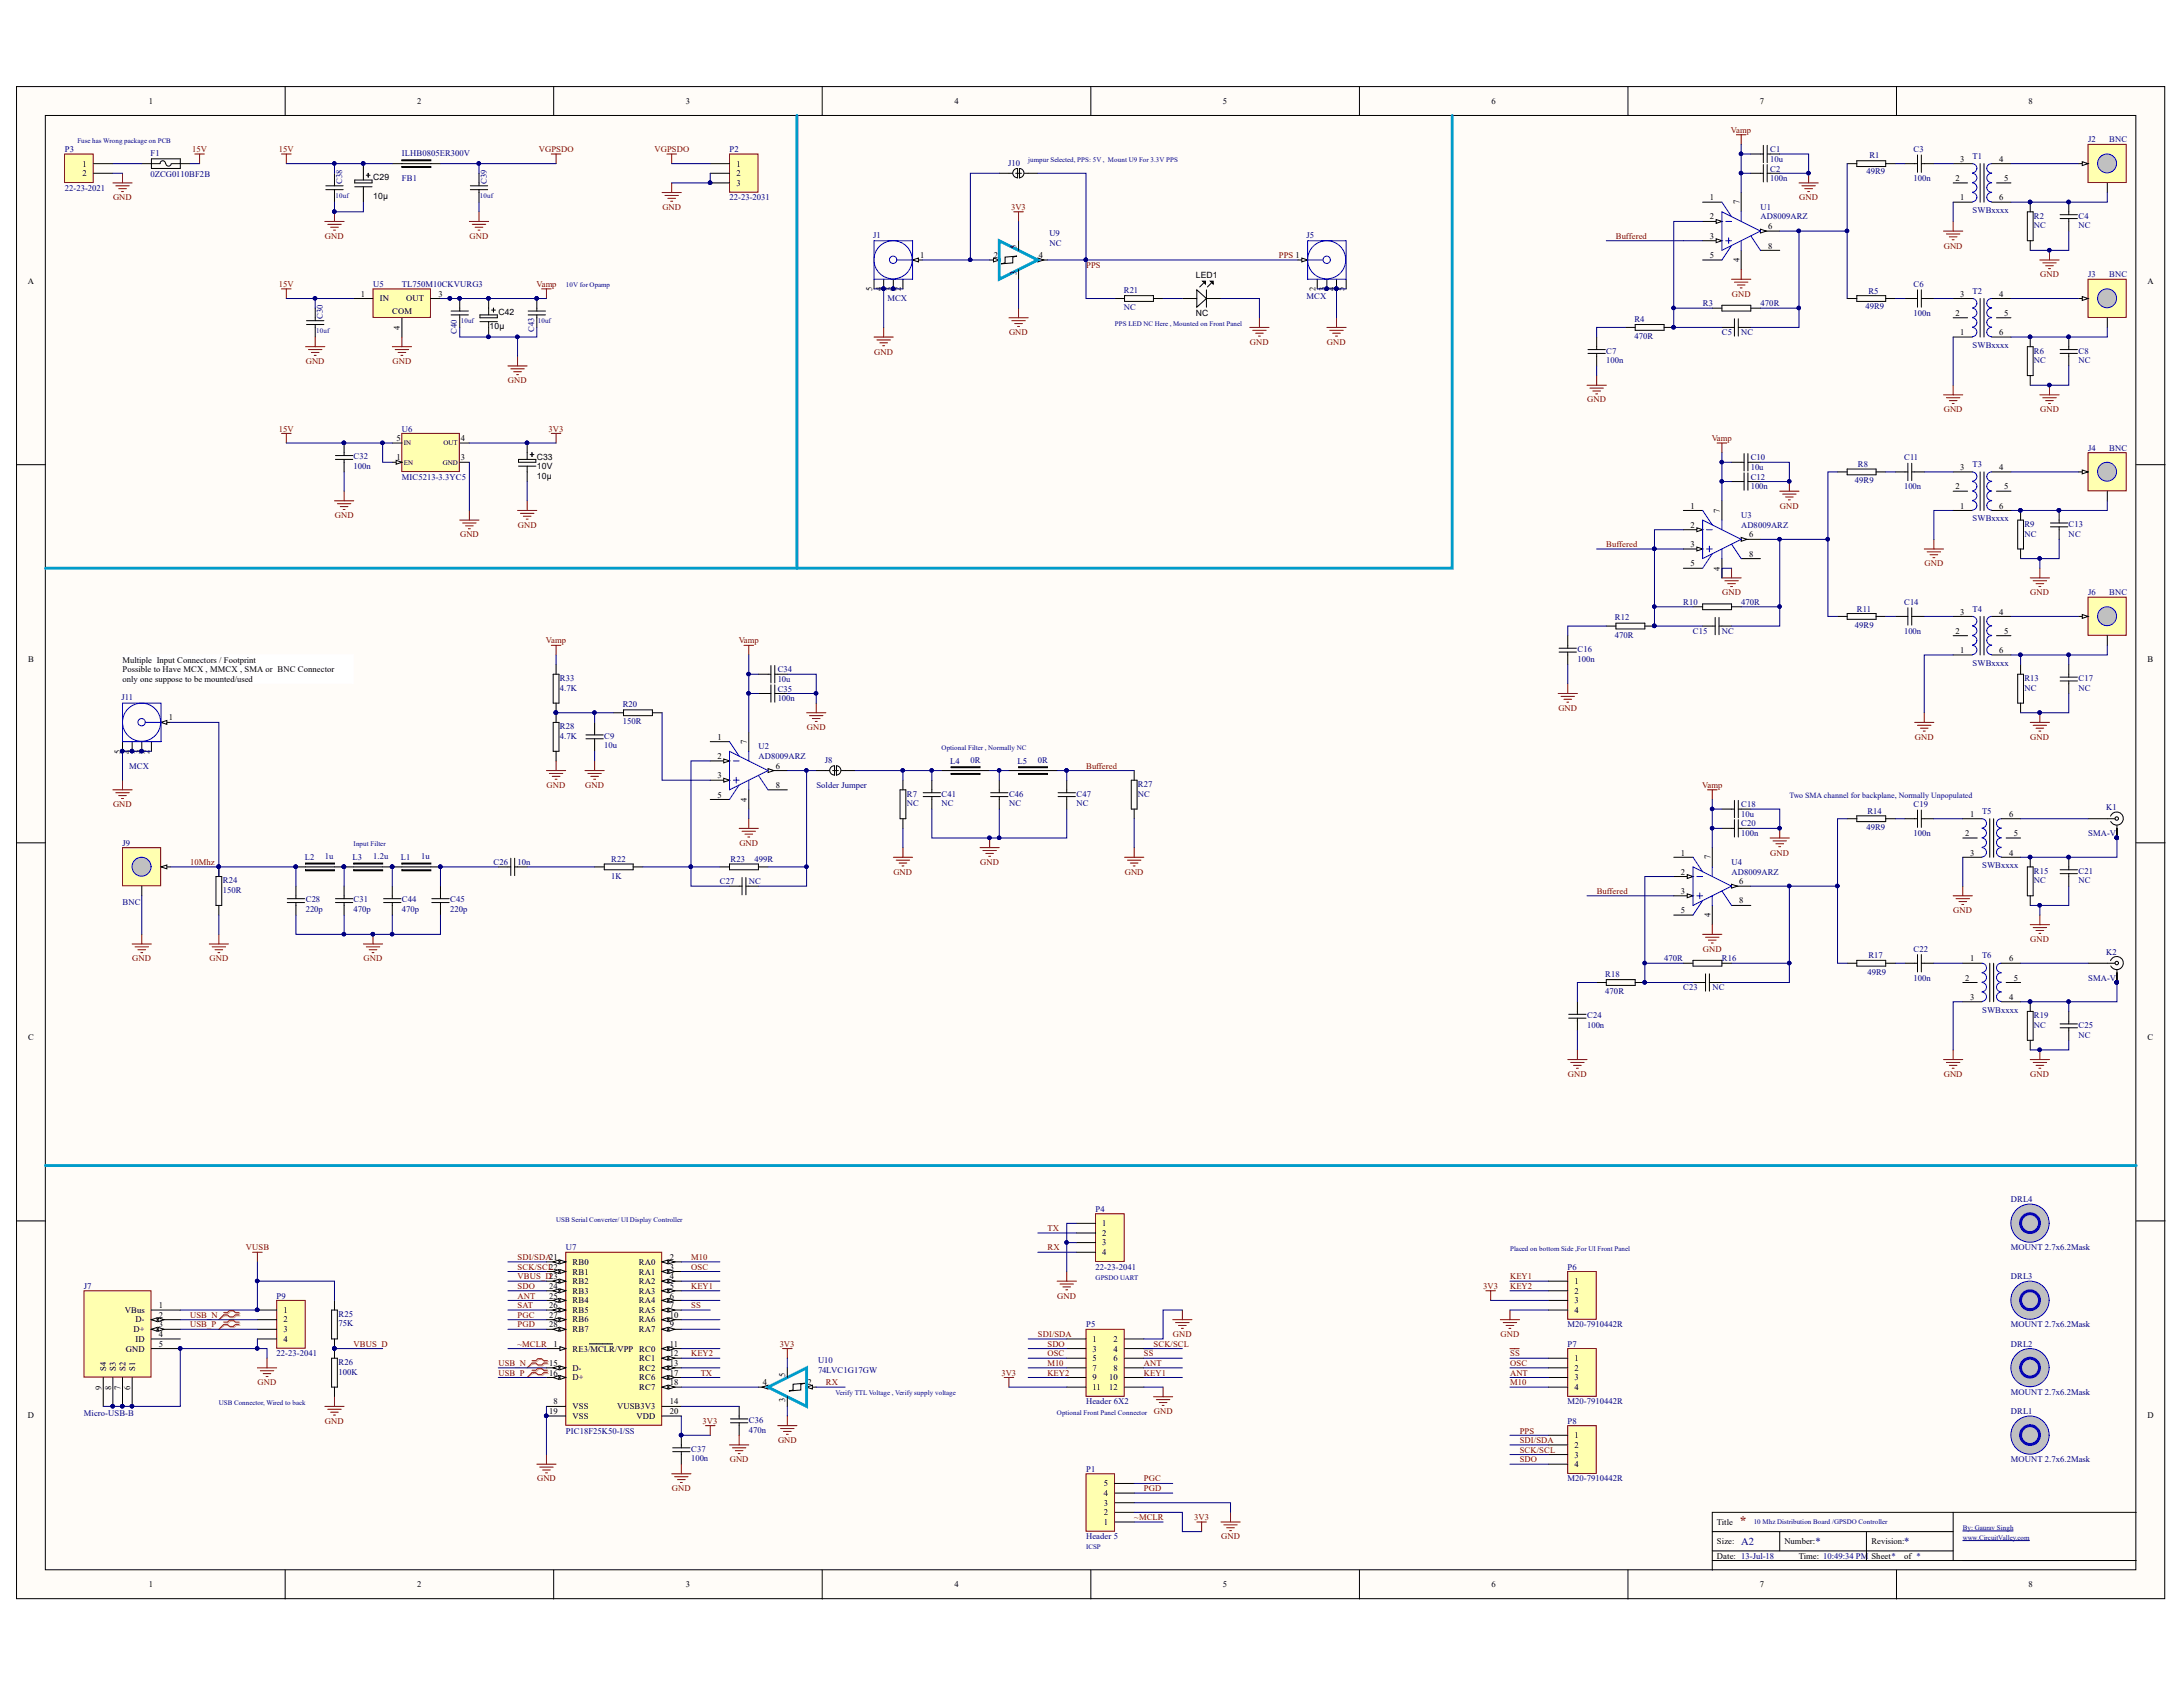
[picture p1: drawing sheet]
<svg xmlns="http://www.w3.org/2000/svg" width="279mm" height="216mm" viewBox="0 0 279 216" stroke-linecap="round" stroke-linejoin="round" font-family="sans-serif">
<defs><g id="words">
<text font-size="1.6" fill="#800000" x="222.6" y="195.2">*</text>
<g font-size="1.4" fill="#000080">
<text x="222.8" y="197.7">A2</text>
<text x="232.4" y="197.7">*</text>
<text x="243.7" y="197.7">*</text>
</g>
<g font-size="1.1">
<text x="19" y="13.3">1</text>
<text x="53.4" y="13.3">2</text>
<text x="87.8" y="13.3">3</text>
<text x="122.2" y="13.3">4</text>
<text x="156.5" y="13.3">5</text>
<text x="190.9" y="13.3">6</text>
<text x="225.3" y="13.3">7</text>
<text x="259.6" y="13.3">8</text>
<text x="10.6" y="21.3">1</text>
<text x="10.6" y="22.5">2</text>
<text x="47.8" y="23">C29</text>
<text x="94.2" y="21.3">1</text>
<text x="94.2" y="22.5">2</text>
<text x="94.2" y="23.8">3</text>
<text x="250.3" y="23.2">2</text>
<text x="250.9" y="20.7">3</text>
<text x="255.9" y="20.7">4</text>
<text x="256.5" y="23.2">5</text>
<text x="47.8" y="25.5">10µ</text>
<text x="218.8" y="28.1">2</text>
<text x="218.8" y="25.6">1</text>
<text x="222.6" y="26.1" transform="rotate(-90 222.6 26.1)">7</text>
<text x="226.3" y="29.3">6</text>
<text x="250.9" y="25.6">1</text>
<text x="255.9" y="25.6">6</text>
<text x="117.8" y="33">1</text>
<text x="127.2" y="33">2</text>
<text x="130.1" y="35.2" transform="rotate(-90 130.1 35.2)">3</text>
<text x="130.1" y="31.9" transform="rotate(-90 130.1 31.9)">5</text>
<text x="133" y="33">4</text>
<text x="153" y="35.6">LED1</text>
<text x="218.8" y="30.6">3</text>
<text x="218.8" y="33">5</text>
<text x="222.6" y="33.6" transform="rotate(-90 222.6 33.6)">4</text>
<text x="226.3" y="31.8">8</text>
<text x="3.6" y="36.3">A</text>
<text x="46.2" y="38">1</text>
<text x="48.6" y="38.6">IN</text>
<text x="50.2" y="40.2">COM</text>
<text x="52" y="38.6">OUT</text>
<text x="56.1" y="38">3</text>
<text x="63.8" y="40.3">C42</text>
<text x="111.6" y="37.3" transform="rotate(-90 111.6 37.3)">5</text>
<text x="112.9" y="37.3" transform="rotate(-90 112.9 37.3)">4</text>
<text x="114.1" y="37.3" transform="rotate(-90 114.1 37.3)">3</text>
<text x="115.3" y="37.3" transform="rotate(-90 115.3 37.3)">2</text>
<text x="153" y="40.4">NC</text>
<text x="168.4" y="37.3" transform="rotate(-90 168.4 37.3)">2</text>
<text x="169.6" y="37.3" transform="rotate(-90 169.6 37.3)">3</text>
<text x="170.8" y="37.3" transform="rotate(-90 170.8 37.3)">4</text>
<text x="172" y="37.3" transform="rotate(-90 172 37.3)">5</text>
<text x="250.3" y="40.4">2</text>
<text x="250.9" y="38">3</text>
<text x="255.9" y="38">4</text>
<text x="256.5" y="40.4">5</text>
<text x="274.9" y="36.3">A</text>
<text x="51.2" y="42.2" transform="rotate(-90 51.2 42.2)">4</text>
<text x="62.6" y="42.2">10µ</text>
<text x="250.9" y="42.9">1</text>
<text x="255.9" y="42.9">6</text>
<text x="50.8" y="58.9">1</text>
<text x="50.8" y="56.5">5</text>
<text x="59" y="58.9">3</text>
<text x="59" y="56.5">4</text>
<text x="68.7" y="58.8">C33</text>
<text x="68.7" y="60.1">10V</text>
<text x="68.7" y="61.3">10µ</text>
<text x="216.4" y="65.1">1</text>
<text x="220.1" y="65.6" transform="rotate(-90 220.1 65.6)">7</text>
<text x="250.3" y="62.6">2</text>
<text x="250.9" y="65.1">1</text>
<text x="250.9" y="60.1">3</text>
<text x="255.9" y="60.1">4</text>
<text x="255.9" y="65.1">6</text>
<text x="256.5" y="62.6">5</text>
<text x="216.4" y="70">3</text>
<text x="216.4" y="67.5">2</text>
<text x="223.9" y="71.3">8</text>
<text x="223.9" y="68.8">6</text>
<text x="216.4" y="72.5">5</text>
<text x="220.1" y="73" transform="rotate(-90 220.1 73)">4</text>
<text x="250.3" y="81.1">2</text>
<text x="250.9" y="83.6">1</text>
<text x="250.9" y="78.7">3</text>
<text x="255.9" y="78.7">4</text>
<text x="255.9" y="83.6">6</text>
<text x="256.5" y="81.1">5</text>
<text x="3.6" y="84.7">B</text>
<text x="15.7" y="84.8">Multiple Input Connectors / Footprint</text>
<text x="15.7" y="86.1">Possible to Have MCX , MMCX , SMA or BNC Connector</text>
<text x="15.7" y="87.3">only one suppose to be mounted/used</text>
<text x="274.9" y="84.7">B</text>
<text x="21.6" y="92.2">1</text>
<text x="91.8" y="94.7">1</text>
<text x="95.6" y="95.2" transform="rotate(-90 95.6 95.2)">7</text>
<text x="15.4" y="96.5" transform="rotate(-90 15.4 96.5)">5</text>
<text x="16.7" y="96.5" transform="rotate(-90 16.7 96.5)">4</text>
<text x="17.9" y="96.5" transform="rotate(-90 17.9 96.5)">3</text>
<text x="19.1" y="96.5" transform="rotate(-90 19.1 96.5)">2</text>
<text x="91.8" y="99.6">3</text>
<text x="91.8" y="97.1">2</text>
<text x="99.3" y="100.8">8</text>
<text x="99.3" y="98.4">6</text>
<text x="91.8" y="102.1">5</text>
<text x="95.6" y="102.6" transform="rotate(-90 95.6 102.6)">4</text>
<text x="251.5" y="107">2</text>
<text x="252.2" y="104.5">1</text>
<text x="257.2" y="104.5">6</text>
<text x="257.7" y="107">5</text>
<text x="215.1" y="111.9">2</text>
<text x="215.1" y="109.5">1</text>
<text x="218.9" y="110" transform="rotate(-90 218.9 110)">7</text>
<text x="222.6" y="113.2">6</text>
<text x="252.2" y="109.5">3</text>
<text x="257.2" y="109.5">4</text>
<text x="215.1" y="114.4">3</text>
<text x="215.1" y="116.8">5</text>
<text x="218.9" y="117.4" transform="rotate(-90 218.9 117.4)">4</text>
<text x="222.6" y="115.6">8</text>
<text x="251.5" y="125.5">2</text>
<text x="252.2" y="123">1</text>
<text x="257.2" y="123">6</text>
<text x="257.7" y="125.5">5</text>
<text x="252.2" y="128">3</text>
<text x="257.2" y="128">4</text>
<text x="3.6" y="133">C</text>
<text x="274.9" y="133">C</text>
<text x="73.3" y="161.9">RB0</text>
<text x="81.8" y="161.9">RA0</text>
<text x="85.7" y="161.3">2</text>
<text x="141.1" y="156.9">1</text>
<text x="141.1" y="158.2">2</text>
<text x="141.1" y="159.4">3</text>
<text x="141.1" y="160.6">4</text>
<text x="20.3" y="167.4">1</text>
<text x="70.3" y="162.5">22</text>
<text x="70.3" y="164.9">24</text>
<text x="70.3" y="166.2">25</text>
<text x="70.3" y="167.4">26</text>
<text x="73.3" y="163.1">RB1</text>
<text x="73.3" y="164.3">RB2</text>
<text x="73.3" y="165.6">RB3</text>
<text x="73.3" y="166.8">RB4</text>
<text x="81.8" y="163.1">RA1</text>
<text x="81.8" y="164.3">RA2</text>
<text x="81.8" y="165.6">RA3</text>
<text x="81.8" y="166.8">RA4</text>
<text x="85.7" y="162.5">3</text>
<text x="85.7" y="163.7">4</text>
<text x="85.7" y="164.9">5</text>
<text x="85.7" y="166.2">6</text>
<text x="85.7" y="167.4">7</text>
<text x="201.5" y="164.3">1</text>
<text x="201.5" y="165.6">2</text>
<text x="201.5" y="166.8">3</text>
<text x="16" y="168">VBus</text>
<text x="16.1" y="173">GND</text>
<text x="17.1" y="170.5">D+</text>
<text x="17.3" y="169.2">D-</text>
<text x="17.3" y="171.7">ID</text>
<text x="20.3" y="168.7">2</text>
<text x="20.3" y="169.9">3</text>
<text x="20.3" y="171.1">4</text>
<text x="20.3" y="172.3">5</text>
<text x="36.3" y="168">1</text>
<text x="36.3" y="169.2">2</text>
<text x="36.3" y="170.5">3</text>
<text x="36.3" y="171.7">4</text>
<text x="70.3" y="168.7">27</text>
<text x="70.3" y="169.9">28</text>
<text x="70.9" y="172.3">1</text>
<text x="73.3" y="173">RE3/MCLR/VPP RC0</text>
<text x="73.3" y="168">RB5</text>
<text x="73.3" y="169.2">RB6</text>
<text x="73.3" y="170.5">RB7</text>
<text x="81.8" y="168">RA5</text>
<text x="81.8" y="170.5">RA7</text>
<text x="81.8" y="169.2">RA6</text>
<text x="85.7" y="169.9">9</text>
<text x="85.7" y="168.7">10</text>
<text x="85.7" y="172.3">11</text>
<text x="85.7" y="173.6">12</text>
<text x="139.8" y="171.7">1</text>
<text x="139.8" y="173">3</text>
<text x="142.5" y="171.7">2</text>
<text x="142.5" y="173">4</text>
<text x="201.5" y="168">4</text>
<text x="13" y="177.8" transform="rotate(-90 13 177.8)">9</text>
<text x="13.6" y="175.4" transform="rotate(-90 13.6 175.4)">S4</text>
<text x="14.2" y="177.8" transform="rotate(-90 14.2 177.8)">8</text>
<text x="14.8" y="175.4" transform="rotate(-90 14.8 175.4)">S3</text>
<text x="15.4" y="177.8" transform="rotate(-90 15.4 177.8)">7</text>
<text x="16.1" y="175.4" transform="rotate(-90 16.1 175.4)">S2</text>
<text x="16.7" y="177.8" transform="rotate(-90 16.7 177.8)">6</text>
<text x="17.3" y="175.4" transform="rotate(-90 17.3 175.4)">S1</text>
<text x="70.3" y="174.8">15</text>
<text x="70.3" y="176.1">16</text>
<text x="70.9" y="179.7">8</text>
<text x="73.3" y="175.4">D-</text>
<text x="73.3" y="176.6">D+</text>
<text x="81.8" y="174.2">RC1</text>
<text x="81.8" y="175.4">RC2</text>
<text x="81.8" y="176.6">RC6</text>
<text x="81.8" y="177.9">RC7</text>
<text x="85.7" y="174.8">13</text>
<text x="85.7" y="179.7">14</text>
<text x="85.7" y="176.1">17</text>
<text x="85.7" y="177.3">18</text>
<text x="97.6" y="177.3">4</text>
<text x="100.5" y="179.4" transform="rotate(-90 100.5 179.4)">3</text>
<text x="100.5" y="176.2" transform="rotate(-90 100.5 176.2)">5</text>
<text x="103.3" y="177.3">2</text>
<text x="139.8" y="174.2">5</text>
<text x="139.8" y="175.4">7</text>
<text x="139.8" y="176.6">9</text>
<text x="139.8" y="177.9">11</text>
<text x="142" y="176.6">10</text>
<text x="142" y="177.9">12</text>
<text x="142.5" y="174.2">6</text>
<text x="142.5" y="175.4">8</text>
<text x="201.5" y="174.2">1</text>
<text x="201.5" y="175.4">2</text>
<text x="201.5" y="176.6">3</text>
<text x="201.5" y="177.9">4</text>
<text x="3.6" y="181.4">D</text>
<text x="70.3" y="181">19</text>
<text x="73.3" y="180.4">VSS</text>
<text x="73.3" y="181.6">VSS</text>
<text x="79" y="180.4">VUSB3V3</text>
<text x="81.5" y="181.6">VDD</text>
<text x="85.7" y="181">20</text>
<text x="201.5" y="184.1">1</text>
<text x="201.5" y="185.3">2</text>
<text x="274.9" y="181.4">D</text>
<text x="141.3" y="191.5">4</text>
<text x="141.3" y="190.2">5</text>
<text x="201.5" y="186.5">3</text>
<text x="201.5" y="187.8">4</text>
<text x="141.3" y="195.2">1</text>
<text x="141.3" y="193.9">2</text>
<text x="141.3" y="192.7">3</text>
<text x="219.8" y="195.2">Title</text>
<text x="219.8" y="197.6">Size:</text>
<text x="228.4" y="197.6">Number:</text>
<text x="239.5" y="197.6">Revision:</text>
<text x="19" y="203.2">1</text>
<text x="53.4" y="203.2">2</text>
<text x="87.8" y="203.2">3</text>
<text x="122.2" y="203.2">4</text>
<text x="156.5" y="203.2">5</text>
<text x="190.9" y="203.2">6</text>
<text x="219.8" y="199.5">Date: 13-Jul-18</text>
<text x="225.3" y="203.2">7</text>
<text x="230.2" y="199.5">Time: 10:49:34 PM</text>
<text x="239.5" y="199.5">Sheet*</text>
<text x="243.7" y="199.5">of *</text>
<text x="259.6" y="203.2">8</text>
</g>
<g font-size="1.1" fill="#800000">
<text x="221.5" y="17">Vamp</text>
<text x="24.6" y="19.5">15V</text>
<text x="35.7" y="19.5">15V</text>
<text x="69" y="19.5">VGPSDO</text>
<text x="83.8" y="19.5">VGPSDO</text>
<text x="14.5" y="25.6">GND</text>
<text x="84.8" y="26.9">GND</text>
<text x="129.4" y="26.9">3V3</text>
<text x="230.3" y="25.6">GND</text>
<text x="41.6" y="30.6">GND</text>
<text x="60.1" y="30.6">GND</text>
<text x="139" y="34.3">PPS</text>
<text x="163.7" y="33">PPS 1</text>
<text x="206.8" y="30.6">Buffered</text>
<text x="248.8" y="31.8">GND</text>
<text x="261.1" y="35.5">GND</text>
<text x="35.7" y="36.8">15V</text>
<text x="68.7" y="36.8">Vamp</text>
<text x="221.7" y="38">GND</text>
<text x="39.1" y="46.6">GND</text>
<text x="50.3" y="46.6">GND</text>
<text x="111.9" y="45.4">GND</text>
<text x="129.1" y="42.9">GND</text>
<text x="160" y="44.1">GND</text>
<text x="169.8" y="44.1">GND</text>
<text x="65" y="49.1">GND</text>
<text x="203.1" y="51.5">GND</text>
<text x="248.8" y="52.8">GND</text>
<text x="261.1" y="52.8">GND</text>
<text x="35.7" y="55.2">15V</text>
<text x="70.2" y="55.2">3V3</text>
<text x="219.1" y="56.5">Vamp</text>
<text x="227.8" y="65.1">GND</text>
<text x="42.9" y="66.3">GND</text>
<text x="58.9" y="68.8">GND</text>
<text x="66.3" y="67.5">GND</text>
<text x="205.6" y="70">Buffered</text>
<text x="220.4" y="76.2">GND</text>
<text x="246.3" y="72.5">GND</text>
<text x="259.9" y="76.2">GND</text>
<text x="69.9" y="82.3">Vamp</text>
<text x="94.5" y="82.3">Vamp</text>
<text x="103.3" y="93.5">GND</text>
<text x="199.5" y="91">GND</text>
<text x="245.1" y="94.7">GND</text>
<text x="259.9" y="94.7">GND</text>
<text x="70" y="100.8">GND</text>
<text x="74.9" y="100.8">GND</text>
<text x="139" y="98.4">Buffered</text>
<text x="217.9" y="100.8">Vamp</text>
<text x="14.5" y="103.3">GND</text>
<text x="24.3" y="110.7">10Mhz</text>
<text x="94.6" y="108.2">GND</text>
<text x="114.3" y="111.9">GND</text>
<text x="125.5" y="110.7">GND</text>
<text x="144" y="111.9">GND</text>
<text x="226.6" y="109.5">GND</text>
<text x="204.4" y="114.4">Buffered</text>
<text x="250" y="116.8">GND</text>
<text x="16.9" y="123">GND</text>
<text x="26.8" y="123">GND</text>
<text x="46.5" y="123">GND</text>
<text x="217.9" y="121.8">GND</text>
<text x="259.9" y="120.6">GND</text>
<text x="200.7" y="137.8">GND</text>
<text x="248.8" y="137.8">GND</text>
<text x="259.9" y="137.8">GND</text>
<text x="31.5" y="160">VUSB</text>
<text x="66.2" y="161.3">SDI/SDA21</text>
<text x="88.5" y="161.3">M10</text>
<text x="134.1" y="157.5">TX</text>
<text x="134.1" y="160">RX</text>
<text x="66.2" y="162.5">SCK/SCL</text>
<text x="66.2" y="164.9">SDO</text>
<text x="66.2" y="163.7">VBUS_D23</text>
<text x="66.2" y="167.4">SAT</text>
<text x="66.2" y="166.2">ANT</text>
<text x="88.5" y="167.4">SS</text>
<text x="88.5" y="162.5">OSC</text>
<text x="88.5" y="164.9">KEY1</text>
<text x="135.3" y="166.2">GND</text>
<text x="189.8" y="164.9">3V3</text>
<text x="193.3" y="164.9">KEY2</text>
<text x="193.3" y="163.7">KEY1</text>
<text x="24.3" y="169.9">USB_P</text>
<text x="24.3" y="168.7">USB_N</text>
<text x="45.3" y="172.3">VBUS_D</text>
<text x="66.2" y="168.7">PGC</text>
<text x="66.2" y="169.9">PGD</text>
<text x="66.2" y="172.3">~MCLR</text>
<text x="88.5" y="173.6">KEY2</text>
<text x="99.8" y="172.3">3V3</text>
<text x="132.8" y="171.1">SDI/SDA</text>
<text x="134.1" y="172.3">SDO</text>
<text x="134.1" y="173.6">OSC</text>
<text x="146.4" y="173.6">SS</text>
<text x="147.6" y="172.3">SCK/SCL</text>
<text x="150.1" y="171.1">GND</text>
<text x="192" y="171.1">GND</text>
<text x="193.3" y="173.6">SS</text>
<text x="33" y="177.3">GND</text>
<text x="63.8" y="176.1">USB_P</text>
<text x="63.8" y="174.8">USB_N</text>
<text x="89.7" y="176.1">TX</text>
<text x="105.7" y="177.3">RX</text>
<text x="128.2" y="176.1">3V3</text>
<text x="134.1" y="176.1">KEY2</text>
<text x="134.1" y="174.8">M10</text>
<text x="146.4" y="176.1">KEY1</text>
<text x="146.4" y="174.8">ANT</text>
<text x="193.3" y="177.3">M10</text>
<text x="193.3" y="174.8">OSC</text>
<text x="193.3" y="176.1">ANT</text>
<text x="41.6" y="182.2">GND</text>
<text x="89.9" y="182.2">3V3</text>
<text x="99.6" y="184.7">GND</text>
<text x="147.7" y="181">GND</text>
<text x="194.5" y="183.5">PPS</text>
<text x="194.5" y="184.7">SDI/SDA</text>
<text x="194.5" y="185.9">SCK/SCL</text>
<text x="68.7" y="189.6">GND</text>
<text x="86" y="190.9">GND</text>
<text x="93.4" y="187.1">GND</text>
<text x="146.4" y="190.9">PGD</text>
<text x="146.4" y="189.6">PGC</text>
<text x="194.5" y="187.1">SDO</text>
<text x="145.2" y="194.5">~MCLR</text>
<text x="152.8" y="194.5">3V3</text>
<text x="156.3" y="197">GND</text>
</g>
<g font-size="1.1" fill="#000080">
<text x="8.3" y="19.5">P3</text>
<text x="19.2" y="20">F1</text>
<text x="19.2" y="22.7">0ZCG0110BF2B</text>
<text x="43.8" y="23.5" transform="rotate(-90 43.8 23.5)">C38</text>
<text x="51.4" y="23.2">FB1</text>
<text x="51.4" y="20">ILHB0805ER300V</text>
<text x="62.3" y="23.5" transform="rotate(-90 62.3 23.5)">C39</text>
<text x="93.4" y="19.5">P2</text>
<text x="129" y="21.2">J10</text>
<text x="226.6" y="21.9">C2</text>
<text x="226.6" y="23.2">100n</text>
<text x="226.6" y="19.5">C1</text>
<text x="226.6" y="20.7">10u</text>
<text x="238.9" y="22.3">49R9</text>
<text x="239.3" y="20.2">R1</text>
<text x="244.9" y="19.5">C3</text>
<text x="244.9" y="23.2">100n</text>
<text x="252.5" y="20.3">T1</text>
<text x="267.3" y="18.2">J2</text>
<text x="270" y="18.2">BNC</text>
<text x="8.3" y="24.4">22-23-2021</text>
<text x="93.4" y="25.6">22-23-2031</text>
<text x="225.3" y="26.9">U1</text>
<text x="225.3" y="28.1">AD8009ARZ</text>
<text x="252.5" y="27.2">SWBxxxx</text>
<text x="260.3" y="28">R2</text>
<text x="260.3" y="29.2">NC</text>
<text x="266" y="28">C4</text>
<text x="266" y="29.2">NC</text>
<text x="111.8" y="30.4">J1</text>
<text x="134.3" y="30.2">U9</text>
<text x="134.3" y="31.4">NC</text>
<text x="167.2" y="30.4">J5</text>
<text x="267.3" y="35.5">J3</text>
<text x="270" y="35.5">BNC</text>
<text x="41.3" y="40.8" transform="rotate(-90 41.3 40.8)">C30</text>
<text x="47.8" y="36.8">U5</text>
<text x="51.4" y="36.8">TL750M10CKVURG3</text>
<text x="113.6" y="38.6">MCX</text>
<text x="143.8" y="37.5">R21</text>
<text x="143.8" y="39.7">NC</text>
<text x="167.2" y="38.2">MCX</text>
<text x="209.2" y="41.1">R4</text>
<text x="217.9" y="39.2">R3</text>
<text x="225.3" y="39.2">470R</text>
<text x="238.7" y="39.6">49R9</text>
<text x="239.1" y="37.6">R5</text>
<text x="244.9" y="36.8">C6</text>
<text x="244.9" y="40.4">100n</text>
<text x="252.5" y="37.6">T2</text>
<text x="58.5" y="42.8" transform="rotate(-90 58.5 42.8)">C40</text>
<text x="68.4" y="42.5" transform="rotate(-90 68.4 42.5)">C43</text>
<text x="205.6" y="45.3">C7</text>
<text x="205.6" y="46.5">100n</text>
<text x="209.2" y="43.4">470R</text>
<text x="220.4" y="42.9">C5</text>
<text x="222.8" y="42.9">NC</text>
<text x="252.5" y="44.5">SWBxxxx</text>
<text x="260.3" y="45.3">R6</text>
<text x="260.3" y="46.5">NC</text>
<text x="266" y="45.3">C8</text>
<text x="266" y="46.5">NC</text>
<text x="45.3" y="58.8">C32</text>
<text x="51.4" y="55.2">U6</text>
<text x="224.1" y="58.9">C10</text>
<text x="237.8" y="59.8">R8</text>
<text x="243.7" y="58.9">C11</text>
<text x="252.5" y="59.8">T3</text>
<text x="267.3" y="57.7">J4</text>
<text x="270" y="57.7">BNC</text>
<text x="45.3" y="60.1">100n</text>
<text x="51.4" y="61.4">MIC5213-3.3YC5</text>
<text x="224.1" y="61.4">C12</text>
<text x="224.1" y="62.6">100n</text>
<text x="224.1" y="60.1">10u</text>
<text x="237.4" y="61.9">49R9</text>
<text x="243.7" y="62.6">100n</text>
<text x="222.8" y="66.3">U3</text>
<text x="222.8" y="67.5">AD8009ARZ</text>
<text x="252.5" y="66.7">SWBxxxx</text>
<text x="259.1" y="67.4">R9</text>
<text x="259.1" y="68.7">NC</text>
<text x="264.8" y="67.4">C13</text>
<text x="264.8" y="68.7">NC</text>
<text x="215.4" y="77.4">R10</text>
<text x="222.8" y="77.4">470R</text>
<text x="243.7" y="77.4">C14</text>
<text x="267.3" y="76.2">J6</text>
<text x="270" y="76.2">BNC</text>
<text x="201.9" y="83.4">C16</text>
<text x="206.7" y="79.4">R12</text>
<text x="206.7" y="81.6">470R</text>
<text x="216.7" y="81.1">C15</text>
<text x="220.4" y="81.1">NC</text>
<text x="237.4" y="80.4">49R9</text>
<text x="237.6" y="78.3">R11</text>
<text x="243.7" y="81.1">100n</text>
<text x="252.5" y="78.3">T4</text>
<text x="15.6" y="89.6">J11</text>
<text x="71.7" y="87.2">R33</text>
<text x="71.7" y="88.4">4.7K</text>
<text x="99.5" y="88.5">C35</text>
<text x="99.5" y="89.7">100n</text>
<text x="99.5" y="86.1">C34</text>
<text x="99.5" y="87.3">10u</text>
<text x="201.9" y="84.7">100n</text>
<text x="252.5" y="85.2">SWBxxxx</text>
<text x="259.1" y="87.2">R13</text>
<text x="259.1" y="88.4">NC</text>
<text x="266" y="87.2">C17</text>
<text x="266" y="88.4">NC</text>
<text x="71.7" y="93.3">R28</text>
<text x="71.7" y="94.6">4.7K</text>
<text x="77.3" y="94.6">C9</text>
<text x="77.3" y="95.8">10u</text>
<text x="79.7" y="90.5">R20</text>
<text x="79.7" y="92.7">150R</text>
<text x="97.1" y="95.9">U2</text>
<text x="16.5" y="98.4">MCX</text>
<text x="97.1" y="97.1">AD8009ARZ</text>
<text x="104.5" y="100.8">Solder Jumper</text>
<text x="105.6" y="97.6">J8</text>
<text x="116.1" y="102">R7</text>
<text x="120.5" y="102">C41</text>
<text x="121.6" y="97.8">L4</text>
<text x="124.2" y="97.6">0R</text>
<text x="129.1" y="102">C46</text>
<text x="130.2" y="97.8">L5</text>
<text x="132.8" y="97.6">0R</text>
<text x="137.8" y="102">C47</text>
<text x="145.6" y="100.7">R27</text>
<text x="145.6" y="102">NC</text>
<text x="116.1" y="103.2">NC</text>
<text x="120.5" y="103.2">NC</text>
<text x="129.1" y="103.2">NC</text>
<text x="137.8" y="103.2">NC</text>
<text x="222.8" y="105.8">C20</text>
<text x="222.8" y="107">100n</text>
<text x="222.8" y="103.3">C18</text>
<text x="222.8" y="104.5">10u</text>
<text x="238.9" y="106.3">49R9</text>
<text x="239" y="104.2">R14</text>
<text x="244.9" y="103.3">C19</text>
<text x="244.9" y="107">100n</text>
<text x="253.7" y="104.2">T5</text>
<text x="267.3" y="107">SMA-V</text>
<text x="269.6" y="103.7">K1</text>
<text x="15.7" y="108.2">J9</text>
<text x="28.5" y="113">R24</text>
<text x="39" y="110.1">L2</text>
<text x="41.6" y="110">1u</text>
<text x="45.1" y="110.1">L3</text>
<text x="47.8" y="110">1.2u</text>
<text x="51.3" y="110.1">L1</text>
<text x="53.9" y="110">1u</text>
<text x="63.2" y="110.7">C26</text>
<text x="66.2" y="110.7">10n</text>
<text x="78.2" y="110.3">R22</text>
<text x="78.2" y="112.5">1K</text>
<text x="92.1" y="113.2">C27</text>
<text x="93.5" y="110.3">R23</text>
<text x="95.9" y="113.2">NC</text>
<text x="96.6" y="110.3">499R</text>
<text x="221.6" y="110.7">U4</text>
<text x="221.6" y="111.9">AD8009ARZ</text>
<text x="253.7" y="111.1">SWBxxxx</text>
<text x="260.3" y="111.8">R15</text>
<text x="260.3" y="113">NC</text>
<text x="266" y="111.8">C21</text>
<text x="266" y="113">NC</text>
<text x="15.7" y="115.9">BNC</text>
<text x="28.5" y="114.3">150R</text>
<text x="39.1" y="115.5">C28</text>
<text x="39.1" y="116.8">220p</text>
<text x="45.3" y="115.5">C31</text>
<text x="45.3" y="116.8">470p</text>
<text x="51.4" y="115.5">C44</text>
<text x="51.4" y="116.8">470p</text>
<text x="57.6" y="115.5">C45</text>
<text x="57.6" y="116.8">220p</text>
<text x="205.5" y="125">R18</text>
<text x="213" y="123">470R</text>
<text x="220.4" y="123">R16</text>
<text x="239" y="124.8">49R9</text>
<text x="239.1" y="122.6">R17</text>
<text x="244.9" y="121.8">C22</text>
<text x="244.9" y="125.5">100n</text>
<text x="253.7" y="122.6">T6</text>
<text x="267.3" y="125.5">SMA-V</text>
<text x="269.6" y="122.2">K2</text>
<text x="203.1" y="130.3">C24</text>
<text x="203.1" y="131.5">100n</text>
<text x="205.5" y="127.2">470R</text>
<text x="215.4" y="126.7">C23</text>
<text x="219.2" y="126.7">NC</text>
<text x="253.7" y="129.6">SWBxxxx</text>
<text x="260.3" y="130.3">R19</text>
<text x="260.3" y="131.5">NC</text>
<text x="266" y="131.5">C25</text>
<text x="266" y="132.8">NC</text>
<text x="140.2" y="155.1">P4</text>
<text x="257.4" y="153.9">DRL4</text>
<text x="72.4" y="160">U7</text>
<text x="257.4" y="160">MOUNT 2.7x6.2Mask</text>
<text x="10.7" y="164.9">J7</text>
<text x="35.4" y="166.2">P9</text>
<text x="140.2" y="162.5">22-23-2041</text>
<text x="200.6" y="162.5">P6</text>
<text x="257.4" y="163.7">DRL3</text>
<text x="35.4" y="173.6">22-23-2041</text>
<text x="43.3" y="168.5">R25</text>
<text x="43.3" y="169.8">75K</text>
<text x="139" y="169.9">P5</text>
<text x="200.6" y="169.9">M20-7910442R</text>
<text x="200.6" y="172.3">P7</text>
<text x="257.4" y="172.3">DRL2</text>
<text x="257.4" y="169.9">MOUNT 2.7x6.2Mask</text>
<text x="43.3" y="174.7">R26</text>
<text x="43.3" y="175.9">100K</text>
<text x="104.7" y="174.5">U10</text>
<text x="104.7" y="175.7">74LVC1G17GW</text>
<text x="139" y="179.7">Header 6X2</text>
<text x="200.6" y="179.7">M20-7910442R</text>
<text x="257.4" y="178.5">MOUNT 2.7x6.2Mask</text>
<text x="10.7" y="181.2">Micro-USB-B</text>
<text x="72.4" y="183.5">PIC18F25K50-I/SS</text>
<text x="88.5" y="185.8">C37</text>
<text x="95.9" y="182.1">C36</text>
<text x="95.9" y="183.3">470n</text>
<text x="200.6" y="182.2">P8</text>
<text x="257.4" y="181">DRL1</text>
<text x="88.5" y="187">100n</text>
<text x="139" y="188.4">P1</text>
<text x="200.6" y="189.6">M20-7910442R</text>
<text x="257.4" y="187.1">MOUNT 2.7x6.2Mask</text>
<text x="139" y="197">Header 5</text>
</g>
<text font-size="1" fill="#000080" x="229" y="102.1">Two SMA channel for backplane, Normally Unpopulated</text>
<g font-size=".9" fill="#000080">
<text x="9.9" y="18.3">Fuse has Wrong package on PCB</text>
<text x="131.6" y="20.8">jumpur Selected, PPS: 5V , Mount U9 For 3.3V PPS</text>
<text x="42.9" y="25.3">10uf</text>
<text x="61.4" y="25.3">10uf</text>
<text x="59" y="41.4">10uf</text>
<text x="68.8" y="41.4">10uf</text>
<text x="72.4" y="36.8">10V for Opamp</text>
<text x="142.7" y="41.7">PPS LED NC Here , Mounted on Front Panel</text>
<text x="40.5" y="42.6">10uf</text>
<text x="120.5" y="96">Optional Filter , Normally NC</text>
<text x="45.3" y="108.3">Input Filter</text>
<text x="71.2" y="156.3">USB Serial Converter/ UI Display Controller</text>
<text x="193.3" y="160.1">Placed on bottom Side ,For UI Front Panel</text>
<text x="140.2" y="163.8">GPSDO UART</text>
<text x="28" y="179.8">USB Connector, Wired to back</text>
<text x="106.9" y="178.6">Verify TTL Voltage , Verify supply voltage</text>
<text x="135.3" y="181">Optional Front Panel Connector</text>
<text x="224.5" y="195.1">10 Mhz Distribution Board /GPSDO Controller</text>
<text x="251.2" y="197.1">www.CircuitValley.com</text>
<text x="251.2" y="195.8">By: Gaurav Singh</text>
<text x="139" y="198.3">ICSP</text>
</g>
<g font-size=".9">
<text x="51.7" y="59.5">EN</text>
<text x="51.7" y="57">IN</text>
<text x="56.7" y="59.5">GND</text>
<text x="56.8" y="57">OUT</text>
</g>
</g></defs>
<g fill="#fffcf8" stroke="#000" stroke-width=".13">
<path d="M2.1 11.1h275v193.5h-275z"/>
<path d="M5.8 14.8h267.6v186.1h-267.6z"/>
</g>
<g fill="none" stroke="#000" stroke-width=".13">
<path d="M36.5 11.1v3.7M70.9 11.1v3.7M105.2 11.1v3.7M139.6 11.1v3.7M174 11.1v3.7M208.4 11.1v3.7M242.7 11.1v3.7M111.9 35.7v1.3M116.8 33.3h1.2M2.1 59.5h3.7M273.4 59.5h3.7M2.1 107.9h3.7"/>
<path d="M273.4 107.9h3.7M2.1 156.3h3.7M273.4 156.3h3.7M219.2 196h30.8M219.2 199.7h54.2M219.2 198.5h30.8M227.8 196v2.5M238.9 196v3.7M250 193.5v6.2M273.4 193.5h-54.2v7.4M36.5 200.9v3.7M70.9 200.9v3.7"/>
<path d="M105.2 200.9v3.7M139.6 200.9v3.7M174 200.9v3.7M208.4 200.9v3.7M242.7 200.9v3.7"/>
</g>
<g fill="none" stroke="#00f" stroke-width=".13">
<circle cx="114.3" cy="33.2" r="2.44"/>
<circle cx="114.3" cy="33.2" r=".47"/>
</g>
<path d="M116.8 33.3l.7-.3v.5z" fill="#fffcf8"/>
<path d="M113.1 35.7v1.3M114.3 35.7v1.3M115.6 35.7v1.3M116.8 33.3l.7-.3v.5zM15.7 94.9v1.3M20.6 92.5h1.2" fill="none" stroke="#000" stroke-width=".13"/>
<g fill="#000080" stroke="#000080" stroke-width=".13">
<circle cx="114.3" cy="36.9" r=".22"/>
<circle cx="113.1" cy="36.9" r=".22"/>
<circle cx="15.7" cy="96.1" r=".23"/>
</g>
<g fill="none" stroke="#00f" stroke-width=".13">
<path d="M111.9 30.8h4.9v4.9h-4.9zM114.8 33.3h2"/>
<circle cx="18.1" cy="92.4" r=".47"/>
<circle cx="18.1" cy="92.4" r="2.44"/>
</g>
<path d="M20.6 92.5l.8-.3v.5z" fill="#fffcf8"/>
<path d="M16.9 94.9v1.3M18.1 94.9v1.3M19.4 94.9v1.3M20.6 92.5l.8-.3v.5z" fill="none" stroke="#000" stroke-width=".13"/>
<g fill="#000080" stroke="#000080" stroke-width=".13">
<circle cx="18.1" cy="96.1" r=".23"/>
<circle cx="16.9" cy="96.1" r=".22"/>
<circle cx="15.7" cy="96.1" r=".23"/>
</g>
<path d="M15.7 90h4.9v4.9h-4.9zM18.6 92.5h2" fill="none" stroke="#00f" stroke-width=".13"/>
<path d="M267.2 18.5h4.9v4.9h-4.9z" fill="#ffffb0" stroke="#800000" stroke-width=".13"/>
<circle cx="269.7" cy="20.9" r="1.21" fill="#c0c0c0" stroke="#00f" stroke-width=".13"/>
<path d="M266 20.9h1.2" fill="none" stroke="#000" stroke-width=".13"/>
<path d="M266.5 20.7l.7 .2-.7 .3z" fill="#fffcf8"/>
<path d="M266.5 20.7l.7 .2-.7 .3zM269.7 23.4v1.2" fill="none" stroke="#000" stroke-width=".13"/>
<path d="M15.7 108.5h4.9v4.9h-4.9z" fill="#ffffb0" stroke="#800000" stroke-width=".13"/>
<circle cx="18.1" cy="110.9" r="1.21" fill="#c0c0c0" stroke="#00f" stroke-width=".13"/>
<path d="M20.6 110.9h1.2" fill="none" stroke="#000" stroke-width=".13"/>
<path d="M20.6 110.9l.8-.2v.5z" fill="#fffcf8"/>
<path d="M217.9 30.8h2.5M225.3 32h2.5M18.1 113.4v1.2M20.6 110.9l.8-.2v.5z" fill="none" stroke="#000" stroke-width=".13"/>
<path d="M219.6 30.6l.8 .2-.8 .3z" fill="#fffcf8"/>
<path d="M217.9 28.3h2.5M219.6 30.6l.8 .2-.8 .3z" fill="none" stroke="#000" stroke-width=".13"/>
<path d="M219.6 28.1l.8 .2-.8 .3z" fill="#fffcf8"/>
<path d="M217.9 33.3h2.5M217.9 25.9h2.5M219.6 28.1l.8 .2-.8 .3zM222.9 32v2.5M225.3 29.6h2.5" fill="none" stroke="#000" stroke-width=".13"/>
<path d="M225.3 29.3l.8 .3-.8 .2z" fill="#fffcf8"/>
<path d="M224.1 19.7h1.6M225.7 18.6v2.2M226.2 18.6v2.2M226.2 19.7h1.6M222.9 24.6v2.5M224.1 22.2h1.6M225.3 29.3l.8 .3-.8 .2zM225.7 21.1v2.2M226.2 22.2h1.6M226.2 21.1v2.2M90.9 99.8h2.5M98.3 101.1h2.5" fill="none" stroke="#000" stroke-width=".13"/>
<path d="M220.4 27.1l4.9 2.5-4.9 2.4zM220.4 25.9l1.2 1.8M220.9 28.3h.7M220.9 30.8h.7M221.2 30.4v.8M221.6 31.4l-1.2 1.9M222.9 27.1v1.2M222.9 30.8v1.2M224.1 30.2l1.2 1.8" fill="none" stroke="#00f" stroke-width=".13"/>
<path d="M221.6 35.7h2.5M222 36.1h1.7M222.4 36.5h.9M222.7 36.8h.3M222.9 34.5v1.2M230.3 23.4h2.4M230.6 23.8h1.7M231 24.1h1M231.4 24.5h.2M231.5 22.2v1.2" fill="none" stroke="#800000" stroke-width=".13"/>
<circle cx="231.5" cy="22.2" r=".22" fill="#000080" stroke="#000080" stroke-width=".13"/>
<path d="M92.6 99.6l.8 .2-.8 .3z" fill="#fffcf8"/>
<path d="M90.9 97.4h2.5M92.6 99.6l.8 .2-.8 .3z" fill="none" stroke="#000" stroke-width=".13"/>
<path d="M92.6 97.1l.8 .3-.8 .2z" fill="#fffcf8"/>
<path d="M90.9 94.9h2.5M92.6 97.1l.8 .3-.8 .2zM98.3 98.6h2.5M90.9 102.3h2.5M95.8 101.1v2.4" fill="none" stroke="#000" stroke-width=".13"/>
<path d="M98.3 98.4l.7 .2-.7 .3z" fill="#fffcf8"/>
<g fill="none" stroke="#000" stroke-width=".13">
<path d="M245.4 19.8v2.3M245.9 19.8v2.3M219.2 39.4h1.2M220.4 39.1h3.7v.7h-3.7zM224.1 39.4h1.2M236.4 20.9h1.3M237.7 20.6h3.6v.7h-3.6zM241.3 20.9h1.3M243.8 20.9h1.6M245.9 20.9h1.6M250 20.9h2.4M250 25.9h2.4"/>
<path d="M250 23.4h1.8M253.4 20.9v5M253.9 20.9v5M254.9 20.9h2.5M254.9 25.9h2.5M255.5 23.4h1.9M259.5 27.1h.7v3.7h-.7zM259.8 25.9v1.2M259.8 30.8v1.2M263.7 27.5h2.2M263.7 28h2.2M264.8 25.9v1.6"/>
<path d="M264.8 28v1.6M203.2 45.2h2.3M203.2 44.7h2.3M204.4 43.1v1.6M204.4 45.2v1.6M208.1 41.9h1.2M209.3 41.5h3.7v.8h-3.7zM213 41.9h1.2M95.8 93.7v2.5M98.3 98.4l.7 .2-.7 .3z"/>
</g>
<g fill="none" stroke="#00f" stroke-width=".13">
<path d="M252.4 24.6a.59 .59 0 0 1 .6 .6 .59 .59 0 0 1-.6 .6M252.4 23.4a.59 .59 0 0 1 .6 .6 .59 .59 0 0 1-.6 .6M252.4 22.2a.59 .59 0 0 1 .6 .6 .59 .59 0 0 1-.6 .6M252.4 20.9a.59 .59 0 0 1 .6 .6 .59 .59 0 0 1-.6 .6M254.9 20.9a.59 .59 0 0 0-.6 .6 .59 .59 0 0 0 .6 .6M254.9 22.2a.59 .59 0 0 0-.6 .6 .59 .59 0 0 0 .6 .6M254.9 23.4a.59 .59 0 0 0-.6 .6 .59 .59 0 0 0 .6 .6M254.9 24.6a.59 .59 0 0 0-.6 .6 .59 .59 0 0 0 .6 .6M93.4 96.2l4.9 2.4-4.9 2.5zM93.4 94.9l1.2 1.9M93.9 97.4h.7M93.9 99.8h.7"/>
<path d="M94.2 99.5v.7M95.8 96.2v1.2M95.8 99.8v1.3M97.1 99.2l1.2 1.9M94.6 100.5l-1.2 1.8"/>
</g>
<g fill="none" stroke="#800000" stroke-width=".13">
<path d="M248.7 29.6h2.5M249.1 29.9h1.7M249.5 30.3h1M249.9 30.7h.2M250 28.3v1.3M261.1 33.3h2.4M261.5 33.6h1.7M261.8 34h1M262.2 34.4h.2M262.3 32v1.3M203.1 49.3h2.5M203.5 49.7h1.7"/>
<path d="M203.9 50h.9M204.2 50.4h.3M204.4 48.1v1.2M15.7 99.8v1.3M14.4 101.1h2.5M14.8 101.5h1.7M15.2 101.8h1M15.6 102.2h.2M18.1 119.6v1.2M16.9 120.8h2.5M17.3 121.2h1.7M17.7 121.5h.9"/>
<path d="M18 121.9h.3"/>
</g>
<g fill="#000080" stroke="#000080" stroke-width=".13">
<circle cx="214.2" cy="41.9" r=".22"/>
<circle cx="259.8" cy="25.9" r=".22"/>
<circle cx="264.8" cy="25.9" r=".22"/>
<circle cx="262.3" cy="32" r=".22"/>
</g>
<g fill="#c0c0c0" stroke="#00f" stroke-width=".13">
<circle cx="259.8" cy="183.7" r="2.44"/>
<circle cx="259.8" cy="175" r="2.44"/>
<circle cx="259.8" cy="166.4" r="2.44"/>
<circle cx="259.8" cy="156.5" r="2.44"/>
</g>
<g fill="#c0c0c0" stroke="#00f" stroke-width=".37">
<circle cx="259.8" cy="183.7" r="1.21"/>
<circle cx="259.8" cy="175" r="1.21"/>
<circle cx="259.8" cy="166.4" r="1.21"/>
<circle cx="259.8" cy="156.5" r="1.21"/>
</g>
<path d="M267.2 35.7h4.9v4.9h-4.9z" fill="#ffffb0" stroke="#800000" stroke-width=".13"/>
<circle cx="269.7" cy="38.2" r="1.21" fill="#c0c0c0" stroke="#00f" stroke-width=".13"/>
<path d="M266 38.2h1.2" fill="none" stroke="#000" stroke-width=".13"/>
<path d="M266.5 38l.7 .2-.7 .3z" fill="#fffcf8"/>
<g fill="none" stroke="#000" stroke-width=".13">
<path d="M236.4 38.2h1.3M237.7 37.8h3.6v.8h-3.6zM241.3 38.2h1.3M243.8 38.2h1.6M245.4 37.1v2.2M245.9 38.2h1.6M245.9 37.1v2.2M250 38.2h2.4M253.4 38.2v4.9M253.9 38.2v4.9M254.9 38.2h2.5M266.5 38l.7 .2-.7 .3z"/>
<path d="M220.4 41.9h1.6M222 40.8v2.2M222.5 41.9h1.6M222.5 40.8v2.2M250 43.1h2.4M250 40.7h1.8M254.9 43.1h2.5M255.5 40.7h1.9M259.5 44.4h.7v3.7h-.7zM259.8 43.1v1.3M259.8 48.1v1.2M263.7 44.7h2.2"/>
<path d="M263.7 45.2h2.2M264.8 43.1v1.6M264.8 45.2v1.6M269.7 40.7v1.2M92.1 110.9h1.3M93.4 110.6h3.7v.7h-3.7zM93.4 113.4h1.6M95 112.3v2.2M95.5 113.4h1.6M95.5 112.3v2.2M97.1 110.9h1.2"/>
</g>
<path d="M252.4 39.4a.59 .59 0 0 1 .6 .6 .59 .59 0 0 1-.6 .6M252.4 38.2a.59 .59 0 0 1 .6 .6 .59 .59 0 0 1-.6 .6M254.9 38.2a.59 .59 0 0 0-.6 .6 .59 .59 0 0 0 .6 .6M254.9 39.4a.59 .59 0 0 0-.6 .6 .59 .59 0 0 0 .6 .6M252.4 41.9a.59 .59 0 0 1 .6 .6 .59 .59 0 0 1-.6 .6M252.4 40.7a.59 .59 0 0 1 .6 .6 .59 .59 0 0 1-.6 .6M254.9 40.7a.59 .59 0 0 0-.6 .6 .59 .59 0 0 0 .6 .6M254.9 41.9a.59 .59 0 0 0-.6 .6 .59 .59 0 0 0 .6 .6" fill="none" stroke="#00f" stroke-width=".13"/>
<g fill="none" stroke="#800000" stroke-width=".13">
<path d="M248.7 50.5h2.5M249.1 50.9h1.7M249.5 51.3h1M249.9 51.6h.2M250 49.3v1.2M261.1 50.5h2.4M261.5 50.9h1.7M261.8 51.3h1M262.2 51.6h.2M262.3 49.3v1.2M94.6 106h2.5M95 106.4h1.7"/>
<path d="M95.3 106.8h1M95.7 107.1h.3M95.8 104.8v1.2"/>
</g>
<g fill="#000080" stroke="#000080" stroke-width=".13">
<circle cx="259.8" cy="43.1" r=".22"/>
<circle cx="264.8" cy="43.1" r=".22"/>
<circle cx="262.3" cy="49.3" r=".22"/>
</g>
<path d="M267.2 57.9h4.9v4.9h-4.9z" fill="#ffffb0" stroke="#800000" stroke-width=".13"/>
<circle cx="269.7" cy="60.4" r="1.21" fill="#c0c0c0" stroke="#00f" stroke-width=".13"/>
<path d="M266 60.4h1.2" fill="none" stroke="#000" stroke-width=".13"/>
<path d="M266.5 60.1l.7 .3-.7 .2z" fill="#fffcf8"/>
<path d="M215.5 70.3h2.4M222.9 71.5h2.4M266.5 60.1l.7 .3-.7 .2zM269.7 62.9v1.2" fill="none" stroke="#000" stroke-width=".13"/>
<path d="M217.2 70l.7 .3-.7 .2z" fill="#fffcf8"/>
<path d="M215.5 67.8h2.4M217.2 70l.7 .3-.7 .2z" fill="none" stroke="#000" stroke-width=".13"/>
<path d="M217.2 67.5l.7 .3-.7 .2z" fill="#fffcf8"/>
<path d="M215.5 72.7h2.4M215.5 65.3h2.4M217.2 67.5l.7 .3-.7 .2zM220.4 71.5v2.5M222.9 69h2.4" fill="none" stroke="#000" stroke-width=".13"/>
<path d="M222.9 68.8l.7 .2-.7 .3z" fill="#fffcf8"/>
<g fill="none" stroke="#000" stroke-width=".13">
<path d="M221.6 59.2h1.6M223.2 58.1v2.2M223.7 58.1v2.2M223.7 59.2h1.6M244.2 59.3v2.2M244.7 59.3v2.2M206.8 79.8h3.7v.7h-3.7zM216.7 77.7h1.2M217.9 77.3h3.7v.7h-3.7zM220.4 64.1v2.5M221.6 61.6h1.6M221.6 77.7h1.3"/>
<path d="M222.9 68.8l.7 .2-.7 .3zM223.2 60.5v2.2M223.7 61.6h1.6M223.7 60.5v2.2M235.2 60.4h1.2M236.4 60h3.7v.8h-3.7zM240.1 60.4h1.2M242.6 60.4h1.6M244.7 60.4h1.6M250 60.4h2.4M250 65.3h2.4M250 62.9h1.8"/>
<path d="M253.4 60.4v4.9M253.9 60.4v4.9M254.9 60.4h2.5M254.9 65.3h2.5M255.5 62.9h1.9M258.2 66.6h.8v3.7h-.8zM258.6 65.3v1.3M258.6 70.3v1.2M262.4 66.9h2.3M262.4 67.4h2.3M263.5 65.3v1.6M263.5 67.4v1.6"/>
<path d="M199.5 83.5h2.3M199.5 83h2.3M200.7 81.4v1.6M200.7 83.5v1.6M205.6 80.1h1.2M210.5 80.1h1.3"/>
</g>
<g fill="none" stroke="#00f" stroke-width=".13">
<path d="M217.9 66.6l5 2.4-5 2.5zM217.9 65.3l1.3 1.9M218.4 67.8h.8M218.4 70.3h.8M218.8 69.9v.7M219.2 70.9l-1.3 1.8M220.4 66.6v1.2M220.4 70.3v1.2M221.6 69.6l1.3 1.9M252.4 64.1a.59 .59 0 0 1 .6 .6 .59 .59 0 0 1-.6 .6M252.4 62.9a.59 .59 0 0 1 .6 .6 .59 .59 0 0 1-.6 .5M252.4 61.6a.59 .59 0 0 1 .6 .6 .59 .59 0 0 1-.6 .6"/>
<path d="M252.4 60.4a.59 .59 0 0 1 .6 .6 .59 .59 0 0 1-.6 .6M254.9 60.4a.59 .59 0 0 0-.6 .6 .59 .59 0 0 0 .6 .6M254.9 61.6a.59 .59 0 0 0-.6 .6 .59 .59 0 0 0 .6 .6M254.9 62.9a.59 .59 0 0 0-.6 .6 .59 .59 0 0 0 .6 .5M254.9 64.1a.59 .59 0 0 0-.6 .6 .59 .59 0 0 0 .6 .6"/>
</g>
<g fill="none" stroke="#800000" stroke-width=".13">
<path d="M220.4 74h2.5M220.8 74.3h1.7M221.1 74.7h1M221.5 75.1h.2M221.6 72.7v1.3M227.8 62.9h2.5M228.2 63.2h1.7M228.5 63.6h1M228.9 64h.2M229 61.6v1.3M246.3 70.3h2.4M246.7 70.6h1.7"/>
<path d="M247 71h1M247.4 71.4h.2M247.5 69v1.3M259.8 74h2.5M260.2 74.3h1.7M260.6 74.7h1M261 75.1h.2M261.1 72.7v1.3M199.4 88.8h2.5M199.8 89.1h1.7M200.2 89.5h.9M200.5 89.9h.3"/>
<path d="M200.7 87.5v1.3"/>
</g>
<g fill="#000080" stroke="#000080" stroke-width=".13">
<circle cx="229" cy="61.6" r=".22"/>
<circle cx="211.7" cy="80.1" r=".22"/>
<circle cx="258.6" cy="65.3" r=".23"/>
<circle cx="263.5" cy="65.3" r=".23"/>
</g>
<path d="M267.2 76.4h4.9v4.9h-4.9z" fill="#ffffb0" stroke="#800000" stroke-width=".13"/>
<circle cx="269.7" cy="78.9" r="1.21" fill="#c0c0c0" stroke="#00f" stroke-width=".13"/>
<path d="M266 78.9h1.2" fill="none" stroke="#000" stroke-width=".13"/>
<path d="M266.5 78.6l.7 .3-.7 .2z" fill="#fffcf8"/>
<g fill="none" stroke="#000" stroke-width=".13">
<path d="M219.5 79v2.2M220 79v2.2M235.2 78.9h1.2M236.4 78.5h3.7v.8h-3.7zM240.1 78.9h1.2M242.6 78.9h1.6M244.2 77.8v2.2M244.7 78.9h1.6M244.7 77.8v2.2M250 78.9h2.4M253.4 78.9v4.9M253.9 78.9v4.9"/>
<path d="M254.9 78.9h2.5M266.5 78.6l.7 .3-.7 .2zM217.9 80.1h1.6M220 80.1h1.6M250 83.8h2.4M250 81.4h1.8M254.9 83.8h2.5M255.5 81.4h1.9M258.2 86.3h.8v3.7h-.8zM258.6 85.1v1.2M258.6 90v1.2M263.7 86.7h2.2"/>
<path d="M263.7 87.2h2.2M264.8 85.1v1.6M264.8 87.2v1.6M269.7 81.4v1.2M214.2 114.6h2.5M221.6 115.9h2.5"/>
</g>
<path d="M252.4 78.9a.59 .59 0 0 1 .6 .6 .59 .59 0 0 1-.6 .6M254.9 78.9a.59 .59 0 0 0-.6 .6 .59 .59 0 0 0 .6 .6M252.4 82.6a.59 .59 0 0 1 .6 .6 .59 .59 0 0 1-.6 .6M252.4 81.4a.59 .59 0 0 1 .6 .5 .59 .59 0 0 1-.6 .6M252.4 80.1a.59 .59 0 0 1 .6 .6 .59 .59 0 0 1-.6 .6M254.9 80.1a.59 .59 0 0 0-.6 .6 .59 .59 0 0 0 .6 .6M254.9 81.4a.59 .59 0 0 0-.6 .5 .59 .59 0 0 0 .6 .6M254.9 82.6a.59 .59 0 0 0-.6 .6 .59 .59 0 0 0 .6 .6" fill="none" stroke="#00f" stroke-width=".13"/>
<path d="M245 92.5h2.5M245.4 92.8h1.7M245.8 93.2h1M246.2 93.6h.2M246.3 91.2v1.3M259.8 92.5h2.5M260.2 92.8h1.7M260.6 93.2h1M261 93.6h.2M261.1 91.2v1.3" fill="none" stroke="#800000" stroke-width=".13"/>
<circle cx="261.1" cy="91.2" r=".23" fill="#000080" stroke="#000080" stroke-width=".13"/>
<path d="M215.9 114.4l.8 .2-.8 .3z" fill="#fffcf8"/>
<path d="M214.2 112.2h2.5M215.9 114.4l.8 .2-.8 .3z" fill="none" stroke="#000" stroke-width=".13"/>
<path d="M215.9 111.9l.8 .3-.8 .2z" fill="#fffcf8"/>
<path d="M214.2 117.1h2.5M214.2 109.7h2.5M215.9 111.9l.8 .3-.8 .2zM219.2 115.9v2.4M221.6 113.4h2.5" fill="none" stroke="#000" stroke-width=".13"/>
<path d="M221.6 113.2l.8 .2-.8 .3z" fill="#fffcf8"/>
<g fill="none" stroke="#000" stroke-width=".13">
<path d="M75 94.1h2.2M75 94.5h2.2M76.1 92.5v1.6M76.1 94.5v1.7M78.6 91.2h1.2M79.8 90.8h3.7v.8h-3.7zM83.5 91.2h1.2M27.6 112.2h.8v3.7h-.8zM28 110.9v1.3M28 115.9v1.2M63.8 110.9h1.6M65.4 109.8v2.3"/>
<path d="M65.9 110.9h1.6M65.9 109.8v2.3M76.1 110.9h1.2M77.3 110.6h3.7v.7h-3.7zM81 110.9h1.3M219.2 108.5v2.4M220.4 106h1.6M220.4 103.5h1.6M221.6 113.2l.8 .2-.8 .3zM222 102.4v2.3M222 104.9v2.2M222.5 106h1.6"/>
<path d="M222.5 102.4v2.3M222.5 104.9v2.2M222.5 103.5h1.6M236.4 104.8h1.3M237.7 104.4h3.6v.8h-3.6zM241.3 104.8h1.3M243.8 104.8h1.6M245.4 103.7v2.2M245.9 104.8h1.6M245.9 103.7v2.2M251.2 104.8h2.5M251.2 107.2h1.9"/>
<path d="M251.2 109.7h2.5M254.7 104.8v4.9M255.2 104.8v4.9M256.1 104.8h2.5M256.1 109.7h2.5M256.8 107.2h1.8M259.5 110.9h.7v3.7h-.7zM259.8 109.7v1.2M259.8 114.6v1.3M263.7 111.3h2.2M263.7 111.8h2.2M264.8 109.7v1.6"/>
<path d="M264.8 111.8v1.6M200.8 130.3h2.2M200.8 129.8h2.2M201.9 128.2v1.6M201.9 130.3v1.6M204.4 125.7h1.2M205.6 125.4h3.7v.7h-3.7zM209.3 125.7h1.2M215.5 123.3h1.2M216.7 122.9h3.7v.7h-3.7zM216.7 125.7h1.6M218.3 124.6v2.2"/>
<path d="M218.8 125.7h1.6M218.8 124.6v2.2M220.4 123.3h1.2M236.4 123.3h1.3M237.7 122.9h3.6v.7h-3.6zM241.3 123.3h1.3M243.8 123.3h1.6M245.4 122.2v2.2M245.9 123.3h1.6M245.9 122.2v2.2M251.2 123.3h2.5M251.2 125.7h1.9"/>
<path d="M251.2 128.2h2.5M254.7 123.3v4.9M255.2 123.3v4.9M256.1 123.3h2.5M256.1 128.2h2.5M256.8 125.7h1.8M259.5 129.4h.7v3.7h-.7zM259.8 128.2v1.2M259.8 133.1v1.3M263.7 131h2.2M263.7 131.5h2.2M264.8 129.4v1.6"/>
<path d="M264.8 131.5v1.6"/>
</g>
<g fill="none" stroke="#00f" stroke-width=".13">
<path d="M216.7 110.9l4.9 2.5-4.9 2.5zM216.7 109.7l1.2 1.9M217.2 112.2h.7M217.2 114.6h.7M217.5 114.3v.7M217.9 115.3l-1.2 1.8M219.2 110.9v1.3M219.2 114.6v1.3M220.4 114l1.2 1.9M253.7 104.8a.59 .59 0 0 1 .5 .6 .59 .59 0 0 1-.5 .6M253.7 106a.59 .59 0 0 1 .5 .6 .59 .59 0 0 1-.5 .6M253.7 107.2a.59 .59 0 0 1 .5 .6 .59 .59 0 0 1-.5 .6"/>
<path d="M253.7 108.5a.59 .59 0 0 1 .5 .6 .59 .59 0 0 1-.5 .6M256.1 108.5a.59 .59 0 0 0-.6 .6 .59 .59 0 0 0 .6 .6M256.1 107.2a.59 .59 0 0 0-.6 .6 .59 .59 0 0 0 .6 .6M256.1 106a.59 .59 0 0 0-.6 .6 .59 .59 0 0 0 .6 .6M256.1 104.8a.59 .59 0 0 0-.6 .6 .59 .59 0 0 0 .6 .6M253.7 123.3a.59 .59 0 0 1 .5 .6 .59 .59 0 0 1-.5 .6M253.7 124.5a.59 .59 0 0 1 .5 .6 .59 .59 0 0 1-.5 .6M253.7 125.7a.59 .59 0 0 1 .5 .6 .59 .59 0 0 1-.5 .6M253.7 127a.59 .59 0 0 1 .5 .6 .59 .59 0 0 1-.5 .6M256.1 127a.59 .59 0 0 0-.6 .6 .59 .59 0 0 0 .6 .6M256.1 125.7a.59 .59 0 0 0-.6 .6 .59 .59 0 0 0 .6 .6M256.1 124.5a.59 .59 0 0 0-.6 .6 .59 .59 0 0 0 .6 .6"/>
<path d="M256.1 123.3a.59 .59 0 0 0-.6 .6 .59 .59 0 0 0 .6 .6"/>
</g>
<g fill="none" stroke="#800000" stroke-width=".13">
<path d="M69.9 98.6h2.5M70.3 99h1.7M70.7 99.4h1M71 99.7h.3M71.2 97.4v1.2M74.9 98.6h2.4M75.2 99h1.8M75.6 99.4h1M76 99.7h.2M76.1 97.4v1.2M28 119.6v1.2M217.9 119.6h2.5"/>
<path d="M218.3 119.9h1.7M219.2 118.3v1.3M226.6 107.2h2.4M226.9 107.6h1.7M227.3 108h1M227.7 108.4h.2M227.8 106v1.2M250 114.6h2.4M250.4 115h1.7M250.7 115.4h1M251.1 115.8h.2M251.2 113.4v1.2"/>
<path d="M259.8 118.3h2.5M260.2 118.7h1.7M260.6 119.1h1M261 119.5h.2M261.1 117.1v1.2M26.8 120.8h2.4M27.1 121.2h1.8M27.5 121.5h1M27.9 121.9h.2M200.7 135.6h2.4M201 136h1.8M201.4 136.3h1"/>
<path d="M201.8 136.7h.2M201.9 134.4v1.2M218.7 120.3h.9M219 120.7h.3M248.7 135.6h2.5M249.1 136h1.7M249.5 136.3h1M249.9 136.7h.2M250 134.4v1.2M259.8 135.6h2.5M260.2 136h1.7M260.6 136.3h1"/>
<path d="M261 136.7h.2M261.1 134.4v1.2"/>
</g>
<g fill="#000080" stroke="#000080" stroke-width=".13">
<circle cx="227.8" cy="106" r=".22"/>
<circle cx="210.5" cy="125.7" r=".22"/>
<circle cx="259.8" cy="109.7" r=".22"/>
<circle cx="264.8" cy="109.7" r=".22"/>
<circle cx="259.8" cy="128.2" r=".22"/>
<circle cx="261.1" cy="134.3" r=".23"/>
<circle cx="28" cy="110.9" r=".22"/>
</g>
<path d="M72.4 160.3h12.3v22.1h-12.3z" fill="#ffffb0" stroke="#800000" stroke-width=".13"/>
<path d="M69.9 172.6h2.5" fill="none" stroke="#000" stroke-width=".13"/>
<path d="M71.7 172.3l.7 .3-.7 .2z" fill="#fffcf8"/>
<path d="M71.7 172.3l.7 .3-.7 .2zM75.4 172h3M84.7 161.5h2.5" fill="none" stroke="#000" stroke-width=".13"/>
<path d="M84.7 161.5l.8-.3v.5z" fill="#fffcf8"/>
<path d="M84.7 161.5l.8-.3v.5z" fill="none" stroke="#000" stroke-width=".13"/>
<path d="M85.6 161.2l.7 .3-.7 .2z" fill="#fffcf8"/>
<path d="M84.7 162.7h2.5M85.6 161.2l.7 .3-.7 .2z" fill="none" stroke="#000" stroke-width=".13"/>
<path d="M84.7 162.7l.8-.2v.5z" fill="#fffcf8"/>
<path d="M84.7 162.7l.8-.2v.5z" fill="none" stroke="#000" stroke-width=".13"/>
<path d="M85.6 162.5l.7 .2-.7 .3z" fill="#fffcf8"/>
<path d="M84.7 164h2.5M85.6 162.5l.7 .2-.7 .3z" fill="none" stroke="#000" stroke-width=".13"/>
<path d="M84.7 164l.8-.3v.5z" fill="#fffcf8"/>
<path d="M84.7 164l.8-.3v.5z" fill="none" stroke="#000" stroke-width=".13"/>
<path d="M85.6 163.7l.7 .3-.7 .2z" fill="#fffcf8"/>
<path d="M84.7 165.2h2.5M85.6 163.7l.7 .3-.7 .2z" fill="none" stroke="#000" stroke-width=".13"/>
<path d="M84.7 165.2l.8-.3v.5z" fill="#fffcf8"/>
<path d="M84.7 165.2l.8-.3v.5z" fill="none" stroke="#000" stroke-width=".13"/>
<path d="M85.6 164.9l.7 .3-.7 .2z" fill="#fffcf8"/>
<path d="M84.7 166.4h2.5M85.6 164.9l.7 .3-.7 .2z" fill="none" stroke="#000" stroke-width=".13"/>
<path d="M84.7 166.4l.8-.2v.5z" fill="#fffcf8"/>
<path d="M84.7 166.4l.8-.2v.5z" fill="none" stroke="#000" stroke-width=".13"/>
<path d="M85.6 166.2l.7 .2-.7 .3z" fill="#fffcf8"/>
<path d="M84.7 167.7h2.5M85.6 166.2l.7 .2-.7 .3z" fill="none" stroke="#000" stroke-width=".13"/>
<path d="M84.7 167.7l.8-.3v.5z" fill="#fffcf8"/>
<path d="M84.7 167.7l.8-.3v.5z" fill="none" stroke="#000" stroke-width=".13"/>
<path d="M85.6 167.4l.7 .3-.7 .2z" fill="#fffcf8"/>
<path d="M69.9 180h2.5M84.7 170.1h2.5M85.6 167.4l.7 .3-.7 .2z" fill="none" stroke="#000" stroke-width=".13"/>
<path d="M84.7 170.1l.8-.2v.5z" fill="#fffcf8"/>
<path d="M84.7 170.1l.8-.2v.5z" fill="none" stroke="#000" stroke-width=".13"/>
<path d="M85.6 169.9l.7 .2-.7 .3z" fill="#fffcf8"/>
<path d="M84.7 168.9h2.5M85.6 169.9l.7 .2-.7 .3z" fill="none" stroke="#000" stroke-width=".13"/>
<path d="M84.7 168.9l.8-.3v.5z" fill="#fffcf8"/>
<path d="M84.7 168.9l.8-.3v.5z" fill="none" stroke="#000" stroke-width=".13"/>
<path d="M85.6 168.6l.7 .3-.7 .2z" fill="#fffcf8"/>
<path d="M84.7 172.6h2.5M85.6 168.6l.7 .3-.7 .2z" fill="none" stroke="#000" stroke-width=".13"/>
<path d="M84.7 172.6l.8-.3v.5z" fill="#fffcf8"/>
<path d="M84.7 172.6l.8-.3v.5z" fill="none" stroke="#000" stroke-width=".13"/>
<path d="M85.6 172.3l.7 .3-.7 .2z" fill="#fffcf8"/>
<path d="M84.7 173.8h2.5M85.6 172.3l.7 .3-.7 .2z" fill="none" stroke="#000" stroke-width=".13"/>
<path d="M84.7 173.8l.8-.2v.5z" fill="#fffcf8"/>
<path d="M84.7 173.8l.8-.2v.5z" fill="none" stroke="#000" stroke-width=".13"/>
<path d="M85.6 173.6l.7 .2-.7 .3z" fill="#fffcf8"/>
<path d="M84.7 175.1h2.5M85.6 173.6l.7 .2-.7 .3z" fill="none" stroke="#000" stroke-width=".13"/>
<path d="M84.7 175.1l.8-.3v.5z" fill="#fffcf8"/>
<path d="M84.7 175.1l.8-.3v.5z" fill="none" stroke="#000" stroke-width=".13"/>
<path d="M85.6 174.8l.7 .3-.7 .2z" fill="#fffcf8"/>
<path d="M69.9 175.1h2.5M84.7 180h2.5M85.6 174.8l.7 .3-.7 .2z" fill="none" stroke="#000" stroke-width=".13"/>
<path d="M71.7 174.8l.7 .3-.7 .2z" fill="#fffcf8"/>
<path d="M71.7 174.8l.7 .3-.7 .2z" fill="none" stroke="#000" stroke-width=".13"/>
<path d="M70.8 175.1l.7-.3v.5z" fill="#fffcf8"/>
<path d="M69.9 176.3h2.5M70.8 175.1l.7-.3v.5z" fill="none" stroke="#000" stroke-width=".13"/>
<path d="M71.7 176l.7 .3-.7 .2z" fill="#fffcf8"/>
<path d="M71.7 176l.7 .3-.7 .2z" fill="none" stroke="#000" stroke-width=".13"/>
<path d="M70.8 176.3l.7-.3v.5z" fill="#fffcf8"/>
<path d="M70.8 176.3l.7-.3v.5zM84.7 176.3h2.5" fill="none" stroke="#000" stroke-width=".13"/>
<path d="M84.7 176.3l.8-.3v.5z" fill="#fffcf8"/>
<path d="M84.7 176.3l.8-.3v.5z" fill="none" stroke="#000" stroke-width=".13"/>
<path d="M85.6 176l.7 .3-.7 .2z" fill="#fffcf8"/>
<path d="M84.7 177.5h2.5M85.6 176l.7 .3-.7 .2z" fill="none" stroke="#000" stroke-width=".13"/>
<path d="M84.7 177.5l.8-.2v.5z" fill="#fffcf8"/>
<path d="M84.7 177.5l.8-.2v.5z" fill="none" stroke="#000" stroke-width=".13"/>
<path d="M85.6 177.3l.7 .2-.7 .3z" fill="#fffcf8"/>
<path d="M69.9 161.5h2.5M85.6 177.3l.7 .2-.7 .3zM69.9 181.2h2.5M84.7 181.2h2.5" fill="none" stroke="#000" stroke-width=".13"/>
<circle cx="69.9" cy="181.2" r=".23" fill="#000080" stroke="#000080" stroke-width=".13"/>
<path d="M71.7 161.2l.7 .3-.7 .2z" fill="#fffcf8"/>
<path d="M71.7 161.2l.7 .3-.7 .2z" fill="none" stroke="#000" stroke-width=".13"/>
<path d="M70.8 161.5l.7-.3v.5z" fill="#fffcf8"/>
<path d="M69.9 162.7h2.5M70.8 161.5l.7-.3v.5z" fill="none" stroke="#000" stroke-width=".13"/>
<path d="M71.7 162.5l.7 .2-.7 .3z" fill="#fffcf8"/>
<path d="M71.7 162.5l.7 .2-.7 .3z" fill="none" stroke="#000" stroke-width=".13"/>
<path d="M70.8 162.7l.7-.2v.5z" fill="#fffcf8"/>
<path d="M69.9 164h2.5M70.8 162.7l.7-.2v.5z" fill="none" stroke="#000" stroke-width=".13"/>
<path d="M71.7 163.7l.7 .3-.7 .2z" fill="#fffcf8"/>
<path d="M71.7 163.7l.7 .3-.7 .2z" fill="none" stroke="#000" stroke-width=".13"/>
<path d="M70.8 164l.7-.3v.5z" fill="#fffcf8"/>
<path d="M69.9 165.2h2.5M70.8 164l.7-.3v.5z" fill="none" stroke="#000" stroke-width=".13"/>
<path d="M71.7 164.9l.7 .3-.7 .2z" fill="#fffcf8"/>
<path d="M71.7 164.9l.7 .3-.7 .2z" fill="none" stroke="#000" stroke-width=".13"/>
<path d="M70.8 165.2l.7-.3v.5z" fill="#fffcf8"/>
<path d="M69.9 166.4h2.5M70.8 165.2l.7-.3v.5z" fill="none" stroke="#000" stroke-width=".13"/>
<path d="M71.7 166.2l.7 .2-.7 .3z" fill="#fffcf8"/>
<path d="M71.7 166.2l.7 .2-.7 .3z" fill="none" stroke="#000" stroke-width=".13"/>
<path d="M70.8 166.4l.7-.2v.5z" fill="#fffcf8"/>
<path d="M69.9 167.7h2.5M70.8 166.4l.7-.2v.5z" fill="none" stroke="#000" stroke-width=".13"/>
<path d="M71.7 167.4l.7 .3-.7 .2z" fill="#fffcf8"/>
<path d="M71.7 167.4l.7 .3-.7 .2z" fill="none" stroke="#000" stroke-width=".13"/>
<path d="M70.8 167.7l.7-.3v.5z" fill="#fffcf8"/>
<path d="M69.9 168.9h2.5M70.8 167.7l.7-.3v.5z" fill="none" stroke="#000" stroke-width=".13"/>
<path d="M71.7 168.6l.7 .3-.7 .2z" fill="#fffcf8"/>
<path d="M71.7 168.6l.7 .3-.7 .2z" fill="none" stroke="#000" stroke-width=".13"/>
<path d="M70.8 168.9l.7-.3v.5z" fill="#fffcf8"/>
<path d="M69.9 170.1h2.5M70.8 168.9l.7-.3v.5z" fill="none" stroke="#000" stroke-width=".13"/>
<path d="M71.7 169.9l.7 .2-.7 .3z" fill="#fffcf8"/>
<path d="M71.7 169.9l.7 .2-.7 .3z" fill="none" stroke="#000" stroke-width=".13"/>
<path d="M70.8 170.1l.7-.2v.5z" fill="#fffcf8"/>
<path d="M70.8 170.1l.7-.2v.5z" fill="none" stroke="#000" stroke-width=".13"/>
<circle cx="69.9" cy="181.2" r=".23" fill="#000080" stroke="#000080" stroke-width=".13"/>
<path d="M32.3 160.3h1.3M32.9 175.1h2.5M32.9 160.3v1.2M33.3 175.4h1.7M33.7 175.8h1M34.1 176.2h.2M34.2 173.8v1.3" fill="none" stroke="#800000" stroke-width=".13"/>
<path d="M28.8 169.3h.4l.3-.2h.5l.2 .2h.5M28.8 168.1h.4l.3-.3h.5l.2 .3h.5M30.7 169.6h-.5l-.2 .3h-.5l-.3-.3h-.4l-.8 .5M30.7 168.4h-.5l-.2 .2h-.5l-.3-.2h-.4l-.8 .5" fill="none" stroke="#d0a19e" stroke-width=".13"/>
<path d="M28.6 169.2h.5l.3-.2h.5l.2 .2h.5M28.6 168h.5l.3-.3h.5l.2 .3h.5M30.6 169.5h-.5l-.2 .3h-.5l-.3-.3h-.5l-.6 .6M30.6 168.3h-.5l-.2 .2h-.5l-.3-.2h-.5l-.6 .6" fill="none" stroke="#f00" stroke-width=".13"/>
<path d="M10.7 165.2h8.6v11h-8.6z" fill="#ffffb0" stroke="#800000" stroke-width=".13"/>
<path d="M19.4 167.7h3.7M19.4 168.9h3.7" fill="none" stroke="#000" stroke-width=".13"/>
<path d="M19.4 168.9l.7-.3v.5z" fill="#fffcf8"/>
<path d="M19.4 168.9l.7-.3v.5z" fill="none" stroke="#000" stroke-width=".13"/>
<path d="M20.2 168.6l.8 .3-.8 .2z" fill="#fffcf8"/>
<path d="M19.4 170.1h3.7M20.2 168.6l.8 .3-.8 .2z" fill="none" stroke="#000" stroke-width=".13"/>
<path d="M19.4 170.1l.7-.2v.5z" fill="#fffcf8"/>
<path d="M19.4 170.1l.7-.2v.5z" fill="none" stroke="#000" stroke-width=".13"/>
<path d="M20.2 169.9l.8 .2-.8 .3z" fill="#fffcf8"/>
<path d="M19.4 20.3h3.7v1.3h-3.7zM21.2 20.9a.35 .35 0 0 0-.4-.3 .35 .35 0 0 0-.3 .3h-2.4M21.9 20.9a.35 .35 0 0 1-.3 .4 .35 .35 0 0 1-.4-.4M22 20.9h2.3M13.2 176.3v3.7M14.4 176.3v3.7M15.7 176.3v3.7M16.9 176.3v3.7M19.4 171.4h3.7M19.4 172.6h3.7M20.2 169.9l.8 .2-.8 .3z" fill="none" stroke="#000" stroke-width=".13"/>
<g fill="#000080" stroke="#000080" stroke-width=".13">
<circle cx="23.1" cy="172.6" r=".22"/>
<circle cx="16.9" cy="180" r=".22"/>
<circle cx="15.7" cy="180" r=".23"/>
<circle cx="14.4" cy="180" r=".22"/>
</g>
<path d="M68.2 174.3h.5l.3-.3h.4l.3 .3h.5M68.2 175.5h.5l.3-.3h.4l.3 .3h.5M70.2 174.6h-.5l-.3 .2h-.4l-.3-.2h-.5l-.7 .5M70.2 175.8h-.5l-.3 .2h-.4l-.3-.2h-.5l-.7 .5" fill="none" stroke="#d0a19e" stroke-width=".13"/>
<path d="M68.1 174.1h.5l.2-.2h.5l.3 .2h.5M68.1 175.4h.5l.2-.3h.5l.3 .3h.5M70.1 174.4h-.5l-.3 .3h-.5l-.2-.3h-.5l-.6 .7M70.1 175.7h-.5l-.3 .2h-.5l-.2-.2h-.5l-.6 .6" fill="none" stroke="#f00" stroke-width=".13"/>
<path d="M68.7 187.4h2.5M69.1 187.8h1.7M69.4 188.1h1M69.8 188.5h.3M69.9 186.2v1.2" fill="none" stroke="#800000" stroke-width=".13"/>
<path d="M139 188.6h3.6v7.4h-3.6z" fill="#ffffb0" stroke="#800000" stroke-width=".13"/>
<g fill="none" stroke="#000" stroke-width=".13">
<path d="M40.3 39.4v1.6M41.7 24.3h2.2M41.7 23.8h2.2M42.8 22.2v1.6M42.8 24.3v1.6M45.4 23h2.2v.4h-2.2zM45.4 23.9h2.2M46.5 20.9v2.1M46.5 23.9v2M46.9 22.4h.5M47.1 22.2v.5M57.7 39.8h2.3"/>
<path d="M58.8 38.2v1.6M60.2 24.3h2.2M60.2 23.8h2.2M61.3 22.2v1.6M61.3 24.3v1.6M62.5 38.2v2.1M62.9 39.7h.5M63.2 39.4v.5M67.6 39.8h2.2M68.7 38.2v1.6M39.2 41.5h2.3M39.2 41h2.3"/>
<path d="M40.3 41.5v1.6M57.7 40.3h2.3M58.8 40.3v1.6M61.4 40.3h2.3v.4h-2.3zM61.4 41.2h2.3M62.5 41.2v1.9M66.4 58.8h2.2v.4h-2.2zM66.4 59.7h2.2M67.5 56.7v2.1M67.5 59.7v1.9M67.6 40.3h2.2M67.8 58.2h.5"/>
<path d="M68.1 57.9v.5M68.7 40.3v1.6M70.8 86.3h.7v3.7h-.7zM70.8 92.5h.7v3.7h-.7zM71.2 85.1v1.2M71.2 90v2.5M71.2 96.2v1.2M50.2 110.9h6.2M51.4 110.5h3.7v.1h-3.7zM51.4 111.3h3.7v.1h-3.7zM267.2 104.8h3.5M270.1 104.5a.84 .84 0 0 1 1.3-.4 .84 .84 0 0 1 .1 1.3 .84 .84 0 0 1-1.3-.3"/>
<path d="M270.9 105.6v1.6M267.2 123.3h3.5M270.1 122.9a.84 .84 0 0 1 1.3-.3 .84 .84 0 0 1 .1 1.3 .84 .84 0 0 1-1.3-.3M270.9 124.1v1.6M42.4 167.7h.8v3.7h-.8zM42.4 173.8h.8v3.7h-.8zM42.8 166.4v1.3M42.8 171.4v2.4M42.8 177.5v1.3M94.6 180v1.6M86.1 185.3h2.2M86.1 185.8h2.2"/>
<path d="M87.2 183.7v1.6M87.2 185.8v1.6M93.5 182.1h2.2M93.5 181.6h2.2M94.6 182.1v1.6M142.7 194.8h2.5M142.7 193.5h2.5M142.7 192.3h2.5M142.7 191.1h2.5M142.7 189.9h2.5"/>
<circle cx="270.9" cy="104.8" r=".22"/>
<circle cx="270.9" cy="123.2" r=".22"/>
</g>
<g fill="none" stroke="#800000" stroke-width=".13">
<path d="M36 19.7h1.3M36.6 19.7v1.2M70.6 19.7h1.2M71.2 19.7v1.2M222.2 17.2h1.3M222.9 17.2v1.3M36 37h1.3M36.6 37v1.2M41.6 28.3h2.4M41.9 28.7h1.8M42.3 29.1h1M42.7 29.5h.2"/>
<path d="M42.8 27.1v1.2M60.1 28.3h2.4M60.4 28.7h1.8M60.8 29.1h1M61.2 29.5h.2M61.3 27.1v1.2M69.3 37h1.3M69.9 37v1.2M36 55.5h1.3M36.6 55.5v1.2M39.1 44.4h2.5M39.5 44.7h1.7"/>
<path d="M39.9 45.1h.9M40.2 45.5h.3M40.3 43.1v1.3M65 46.8h2.5M65.4 47.2h1.7M65.7 47.6h1M66.1 47.9h.3M66.2 45.6v1.2M70.6 55.5h1.2M71.2 55.5v1.2M219.8 56.7h1.2M220.4 56.7v1.2"/>
<path d="M42.8 64.1h2.5M43.2 64.5h1.7M43.5 64.8h1M43.9 65.2h.3M44 62.9v1.2M58.8 66.6h2.5M59.2 66.9h1.7M59.6 67.3h1M60 67.7h.2M60.1 65.3v1.3M66.2 65.3h2.5M66.6 65.7h1.7"/>
<path d="M67 66.1h1M67.3 66.4h.3M67.5 64.1v1.2M70.6 82.6h1.2M71.2 82.6v1.2M95.2 82.6h1.3M95.8 82.6v1.2M218.5 101.1h1.3M219.2 101.1v1.2M41.6 180h2.4M42.8 178.8v1.2M88.4 166.4h1.2"/>
<path d="M41.9 180.4h1.8M42.3 180.7h1M42.7 181.1h.2M86 188.6h2.4M86.3 189h1.8M86.7 189.4h1M87.1 189.7h.2M87.2 187.4v1.2M90.3 182.5h1.2M90.9 182.5v1.2M93.4 184.9h2.4M93.7 185.3h1.8"/>
<path d="M94.1 185.7h1M94.5 186h.2M94.6 183.7v1.2M156.3 194.8h2.4M156.6 195.2h1.8M157 195.5h1M157.4 195.9h.2M157.5 193.5v1.3"/>
</g>
<g fill="#000080" stroke="#000080" stroke-width=".13">
<circle cx="87.2" cy="183.7" r=".23"/>
<circle cx="50.2" cy="110.9" r=".22"/>
<circle cx="56.3" cy="110.9" r=".22"/>
<circle cx="62.5" cy="38.2" r=".22"/>
<circle cx="62.5" cy="43.1" r=".22"/>
<circle cx="68.7" cy="38.2" r=".22"/>
<circle cx="67.4" cy="56.7" r=".22"/>
<circle cx="42.8" cy="172.6" r=".22"/>
<circle cx="46.5" cy="20.9" r=".23"/>
<circle cx="58.8" cy="38.2" r=".22"/>
<circle cx="42.8" cy="27.1" r=".22"/>
<circle cx="270.9" cy="107.2" r=".22"/>
<circle cx="270.9" cy="125.7" r=".22"/>
<circle cx="71.1" cy="91.2" r=".22"/>
</g>
<path d="M51.4 55.5h7.4v4.8h-7.4z" fill="#ffffb0" stroke="#800000" stroke-width=".13"/>
<path d="M50.2 59.2h1.2" fill="none" stroke="#000" stroke-width=".13"/>
<path d="M50.7 58.9l.7 .3-.7 .2z" fill="#fffcf8"/>
<g fill="none" stroke="#000" stroke-width=".13">
<path d="M42.9 58.3h2.3M42.9 58.8h2.3M44 56.7v1.6M44 58.8v1.6M50.2 56.7h1.2M50.7 58.9l.7 .3-.7 .2zM58.8 59.2h1.3M58.8 56.7h1.3M97.1 88.8h1.6M97.1 86.3h1.6M98.7 85.2v2.2M98.7 87.6v2.3"/>
<path d="M99.2 88.8h1.6M99.2 85.2v2.2M99.2 87.6v2.3M99.2 86.3h1.6"/>
</g>
<circle cx="44" cy="56.7" r=".23" fill="#000080" stroke="#000080" stroke-width=".13"/>
<path d="M103.2 91.2h2.5M103.6 91.6h1.7M104 92h1M104.3 92.3h.3M104.5 90v1.2" fill="none" stroke="#800000" stroke-width=".13"/>
<path d="M93.4 19.7h3.6v4.9h-3.6z" fill="#ffffb0" stroke="#800000" stroke-width=".13"/>
<path d="M90.9 20.9h2.5M90.9 22.2h2.5M90.9 23.4h2.5" fill="none" stroke="#000" stroke-width=".13"/>
<circle cx="90.9" cy="23.4" r=".22" fill="#000080" stroke="#000080" stroke-width=".13"/>
<path d="M8.3 19.7h3.6v3.7h-3.6z" fill="#ffffb0" stroke="#800000" stroke-width=".13"/>
<path d="M12 20.9h2.4M12 22.2h2.4" fill="none" stroke="#000" stroke-width=".13"/>
<g fill="none" stroke="#800000" stroke-width=".13">
<path d="M24.9 19.7h1.3M25.5 19.7v1.2M85.4 19.7h1.2M86 19.7v1.2M14.4 23.4h2.5M14.8 23.8h1.7M15.2 24.1h1M15.6 24.5h.2M15.7 22.2v1.2M84.7 24.6h2.5M85.1 25h1.7M85.5 25.4h1"/>
<path d="M85.8 25.8h.3M86 23.4v1.2"/>
</g>
<path d="M140.2 155.3h3.7v6.1h-3.7z" fill="#ffffb0" stroke="#800000" stroke-width=".13"/>
<g fill="none" stroke="#000" stroke-width=".13">
<path d="M126.7 33.3h1.2M128.6 32.9l1.5-.1-.5 .1v.7l-1.5 .2 .5-.2zM142.7 38.2h1.2M143.9 37.8h3.7v.8h-3.7zM147.6 38.2h1.3M151.3 38.2h1.9M153.2 37.1l1.2 1.1-1.2 1.1zM153.9 36h.4v.4zM154 36.2l-.5 .5M154.4 38.2h1.9M154.4 37.1v2.2M154.9 36h.4v.4z"/>
<path d="M155 36.2l-.5 .5M104.5 98.6h1.7M106.6 98.6h.7M106.8 99.2a.59 .59 0 0 1-.6-.6 .59 .59 0 0 1 .6-.6v1.2M107.1 99.2a.59 .59 0 0 0 .5-.6 .59 .59 0 0 0-.5-.6v1.2M107.7 98.6h1.7M137.8 156.6h2.4M137.8 157.8h2.4M137.8 159h2.4M137.8 160.3h2.4"/>
</g>
<g fill="none" stroke="#800000" stroke-width=".13">
<path d="M111.9 43.1h2.4M112.2 43.5h1.8M112.6 43.9h1M113 44.2h.2M113.1 41.9v1.2M160 41.9h2.4M160.3 42.3h1.8M160.7 42.6h1M161.1 43h.2M161.2 40.7v1.2M135.3 164h2.5M135.7 164.3h1.7"/>
<path d="M136 164.7h1M136.4 165.1h.3M136.5 162.7v1.3M153.2 194.8h1.2M153.8 194.8v1.2"/>
</g>
<path d="M153.9 36h.4v.4zM154.9 36h.4v.4z" fill="#000"/>
<path d="M127.2 33l.7 .3-.7 .2z" fill="#fffcf8"/>
<path d="M127.2 33l.7 .3-.7 .2zM132.8 33.3h1.3" fill="none" stroke="#000" stroke-width=".13"/>
<path d="M132.8 33l.8 .3-.8 .2z" fill="#fffcf8"/>
<path d="M130.4 30.8v1.2M130.4 34.5v1.2M132.8 33l.8 .3-.8 .2zM101.5 177.2l1.5-.2-.5 .2v.7l-1.5 .1 .5-.1zM103.2 177.5h1.3" fill="none" stroke="#000" stroke-width=".13"/>
<path d="M127.9 30.8l4.9 2.5-4.9 2.4z" fill="none" stroke="#009cca" stroke-width=".37"/>
<path d="M103.2 177.5l.8-.2v.5z" fill="#fffcf8"/>
<path d="M97.1 177.5h1.2M103.2 177.5l.8-.2v.5z" fill="none" stroke="#000" stroke-width=".13"/>
<path d="M97.6 177.5l.7-.2v.5z" fill="#fffcf8"/>
<path d="M97.6 177.5l.7-.2v.5zM100.8 175.1v1.2M100.8 178.8v1.2" fill="none" stroke="#000" stroke-width=".13"/>
<path d="M98.3 177.5l4.9-2.4v4.9z" fill="none" stroke="#009cca" stroke-width=".37"/>
<g fill="none" stroke="#800000" stroke-width=".13">
<path d="M129.7 27.1h1.3M130.4 27.1v1.2M130.4 39.4v1.3M129.1 40.7h2.5M129.5 41h1.7M129.9 41.4h1M130.2 41.8h.3M100.2 172.6h1.2M100.8 172.6v1.2M128.5 176.3h1.2M129.1 176.3v1.2M146.4 172.6h1.2"/>
<path d="M147.6 178.8h2.5M148 179.1h1.7M148.4 179.5h1M148.7 179.9h.3M148.9 177.5v1.3M99.5 182.5h2.5M99.9 182.8h1.7M100.3 183.2h1M100.6 183.6h.3M100.8 181.2v1.3"/>
</g>
<path d="M139 170.1h4.9v8.6h-4.9z" fill="#ffffb0" stroke="#800000" stroke-width=".13"/>
<path d="M136.5 171.4h2.5M136.5 172.6h2.5M136.5 173.8h2.5M136.5 175.1h2.5M136.5 176.3h2.5M136.5 177.5h2.5M143.9 171.4h2.5M143.9 172.6h2.5M143.9 173.8h2.5M143.9 175.1h2.5M143.9 176.3h2.5M143.9 177.5h2.5" fill="none" stroke="#000" stroke-width=".13"/>
<path d="M200.6 162.7h3.7v6.1h-3.7z" fill="#ffffb0" stroke="#800000" stroke-width=".13"/>
<path d="M198.2 164h2.5M198.2 165.2h2.5M198.2 166.4h2.5M198.2 167.7h2.5" fill="none" stroke="#000" stroke-width=".13"/>
<path d="M200.6 172.6h3.7v6.1h-3.7z" fill="#ffffb0" stroke="#800000" stroke-width=".13"/>
<path d="M198.2 173.8h2.5M198.2 175.1h2.5M198.2 176.3h2.5M198.2 177.5h2.5" fill="none" stroke="#000" stroke-width=".13"/>
<path d="M200.6 182.5h3.7v6.1h-3.7z" fill="#ffffb0" stroke="#800000" stroke-width=".13"/>
<g fill="none" stroke="#000" stroke-width=".13">
<path d="M166.1 33.3h1.3M172.3 35.7v1.3M49.1 115h2.2M49.1 115.5h2.2M50.2 113.4v1.6M50.2 115.5v1.6M55.3 115h2.2M55.3 115.5h2.2M56.4 113.4v1.6M56.4 115.5v1.6M198.2 183.7h2.5M198.2 184.9h2.5"/>
<path d="M198.2 186.2h2.5M198.2 187.4h2.5"/>
</g>
<g fill="none" stroke="#800000" stroke-width=".13">
<path d="M47.7 119.6v1.2M46.5 120.8h2.5M46.9 121.2h1.7M47.2 121.5h1M47.6 121.9h.3M150.1 168.9h2.5M150.5 169.3h1.7M150.8 169.6h1M151.2 170h.3M151.3 167.7v1.2M190.2 165.2h1.2M190.8 165.2v1.2"/>
<path d="M192 168.9h2.5M192.4 169.3h1.7M192.8 169.6h.9M193.1 170h.3M193.3 167.7v1.2M193.3 172.6h1.1"/>
</g>
<circle cx="47.7" cy="119.6" r=".22" fill="#000080" stroke="#000080" stroke-width=".13"/>
<g fill="none" stroke="#00f" stroke-width=".13">
<circle cx="169.8" cy="33.2" r=".47"/>
<circle cx="169.8" cy="33.2" r="2.44"/>
</g>
<path d="M166.6 33l.8 .3-.8 .2z" fill="#fffcf8"/>
<path d="M166.6 33l.8 .3-.8 .2zM168.6 35.7v1.3M169.8 35.7v1.3M171.1 35.7v1.3" fill="none" stroke="#000" stroke-width=".13"/>
<g fill="#000080" stroke="#000080" stroke-width=".13">
<circle cx="169.8" cy="36.9" r=".23"/>
<circle cx="171" cy="36.9" r=".22"/>
</g>
<path d="M167.4 30.8h4.9v4.9h-4.9zM167.4 33.3h1.9" fill="none" stroke="#00f" stroke-width=".13"/>
<path d="M169.8 41.9h2.5M170.2 42.3h1.7M170.6 42.6h1M170.9 43h.3M171.1 40.7v1.2" fill="none" stroke="#800000" stroke-width=".13"/>
<path d="M35.4 166.4h3.7v6.1h-3.7z" fill="#ffffb0" stroke="#800000" stroke-width=".13"/>
<g fill="none" stroke="#000" stroke-width=".13">
<path d="M50.2 20.9h6.2M51.4 20.5h3.7v.1h-3.7zM51.4 21.3h3.7v.1h-3.7zM127.9 22.2h1.7M130 22.2h.7M130.2 22.7a.59 .59 0 0 1-.6-.5 .59 .59 0 0 1 .6-.6v1.2M130.5 22.7a.59 .59 0 0 0 .6-.5 .59 .59 0 0 0-.6-.6v1.2M131.1 22.2h1.7M115.6 99.8v1.3M119.3 99.8v1.7M120.5 98.6h6.2M121.7 98.1h3.7v.1h-3.7z"/>
<path d="M121.7 99h3.7v.1h-3.7zM127.9 99.8v1.7M129.1 98.6h6.2M130.4 98.1h3.7v.1h-3.7zM130.4 99h3.7v.1h-3.7zM136.5 99.8v1.7M144.8 99.8h.7v3.7h-.7zM145.2 98.6v1.2M36.8 115h2.2M36.8 115.5h2.2M37.9 110.9h12.3M37.9 113.4v1.6"/>
<path d="M37.9 115.5v1.6M39.1 110.5h3.7v.1h-3.7zM39.1 111.3h3.7v.1h-3.7zM42.9 115h2.3M42.9 115.5h2.3M44 113.4v1.6M44 115.5v1.6M45.3 110.5h3.7v.1h-3.7zM45.3 111.3h3.7v.1h-3.7zM115.2 101.1h.7v3.7h-.7zM115.6 104.8v1.2M118.2 101.5h2.2"/>
<path d="M118.2 101.9h2.2M119.3 101.9v1.6M126.8 101.5h2.2M126.8 101.9h2.2M127.9 101.9v1.6M135.4 101.5h2.2M135.4 101.9h2.2M136.5 101.9v1.6M145.2 103.5v1.3M32.9 167.7h2.5M32.9 168.9h2.5M32.9 170.1h2.5"/>
<path d="M32.9 171.4h2.5"/>
</g>
<g fill="#000080" stroke="#000080" stroke-width=".13">
<circle cx="32.9" cy="167.6" r=".23"/>
<circle cx="44" cy="110.9" r=".23"/>
<circle cx="50.2" cy="110.9" r=".22"/>
<circle cx="37.8" cy="110.9" r=".23"/>
<circle cx="126.6" cy="107.2" r=".23"/>
</g>
<g fill="none" stroke="#800000" stroke-width=".13">
<path d="M114.3 109.7h2.5M114.7 110.1h1.7M115.1 110.5h1M115.4 110.8h.3M115.6 108.5v1.2M125.4 108.5h2.5M125.8 108.8h1.7M126.2 109.2h1M126.5 109.6h.3M126.7 107.2v1.3M143.9 109.7h2.5M144.3 110.1h1.7"/>
<path d="M144.7 110.5h1M145 110.8h.3M145.2 108.5v1.2"/>
</g>
<path d="M47.7 37h7.4v3.6h-7.4z" fill="#ffffb0" stroke="#800000" stroke-width=".13"/>
<path d="M45.3 38.2h2.4M55.1 38.2h2.5M51.4 40.7v2.4" fill="none" stroke="#000" stroke-width=".13"/>
<g fill="#000080" stroke="#000080" stroke-width=".13">
<circle cx="57.6" cy="38.2" r=".23"/>
<circle cx="231.5" cy="22.2" r=".22"/>
<circle cx="222.8" cy="22.2" r=".22"/>
<circle cx="222.8" cy="19.7" r=".22"/>
<circle cx="15.7" cy="96.1" r=".23"/>
<circle cx="16.9" cy="96.1" r=".22"/>
<circle cx="18.1" cy="96.1" r=".23"/>
<circle cx="230.2" cy="29.5" r=".23"/>
<circle cx="230.2" cy="39.4" r=".23"/>
<circle cx="214.2" cy="39.4" r=".22"/>
<circle cx="214.2" cy="41.9" r=".22"/>
<circle cx="103.2" cy="98.6" r=".22"/>
<circle cx="103.2" cy="110.9" r=".22"/>
<circle cx="88.4" cy="110.9" r=".22"/>
<circle cx="262.3" cy="32" r=".22"/>
<circle cx="229" cy="61.6" r=".22"/>
<circle cx="220.4" cy="61.6" r=".22"/>
<circle cx="220.4" cy="59.1" r=".22"/>
<circle cx="261.1" cy="91.2" r=".23"/>
<circle cx="211.7" cy="70.2" r=".22"/>
<circle cx="261.1" cy="71.5" r=".23"/>
<circle cx="258.6" cy="83.8" r=".23"/>
<circle cx="264.8" cy="83.8" r=".22"/>
<circle cx="227.8" cy="106" r=".22"/>
<circle cx="219.1" cy="106" r=".22"/>
<circle cx="219.1" cy="103.5" r=".22"/>
<circle cx="229" cy="113.4" r=".22"/>
<circle cx="229" cy="123.2" r=".22"/>
<circle cx="261.1" cy="134.3" r=".23"/>
<circle cx="210.5" cy="123.2" r=".22"/>
<circle cx="210.5" cy="125.7" r=".22"/>
<circle cx="261.1" cy="115.8" r=".23"/>
<circle cx="76.1" cy="91.2" r=".22"/>
<circle cx="32.9" cy="167.6" r=".23"/>
<circle cx="32.9" cy="163.9" r=".23"/>
<circle cx="69.9" cy="181.2" r=".23"/>
<circle cx="40.3" cy="38.2" r=".23"/>
<circle cx="87.2" cy="183.7" r=".23"/>
<circle cx="42.8" cy="172.6" r=".22"/>
<circle cx="42.8" cy="20.9" r=".22"/>
<circle cx="259.8" cy="109.7" r=".22"/>
<circle cx="264.8" cy="109.7" r=".22"/>
<circle cx="270.9" cy="107.2" r=".22"/>
<circle cx="259.8" cy="128.2" r=".22"/>
<circle cx="264.8" cy="128.2" r=".22"/>
<circle cx="270.9" cy="125.7" r=".22"/>
<circle cx="71.1" cy="91.2" r=".22"/>
<circle cx="48.9" cy="56.7" r=".23"/>
<circle cx="67.4" cy="56.7" r=".22"/>
<circle cx="259.8" cy="25.9" r=".22"/>
<circle cx="264.8" cy="25.9" r=".22"/>
<circle cx="258.6" cy="65.3" r=".23"/>
<circle cx="263.5" cy="65.3" r=".23"/>
<circle cx="90.9" cy="23.4" r=".22"/>
<circle cx="136.5" cy="159" r=".22"/>
<circle cx="44" cy="56.7" r=".23"/>
<circle cx="139" cy="33.2" r=".22"/>
<circle cx="56.3" cy="110.9" r=".22"/>
<circle cx="47.7" cy="119.6" r=".22"/>
<circle cx="50.2" cy="119.6" r=".22"/>
<circle cx="32.9" cy="172.6" r=".23"/>
<circle cx="23.1" cy="172.6" r=".22"/>
<circle cx="16.9" cy="180" r=".22"/>
<circle cx="15.7" cy="180" r=".23"/>
<circle cx="14.4" cy="180" r=".22"/>
<circle cx="46.5" cy="20.9" r=".23"/>
<circle cx="42.8" cy="27.1" r=".22"/>
<circle cx="62.5" cy="43.1" r=".22"/>
<circle cx="66.2" cy="43.1" r=".23"/>
<circle cx="236.4" cy="29.5" r=".22"/>
<circle cx="233.9" cy="69" r=".22"/>
<circle cx="227.8" cy="69" r=".22"/>
<circle cx="115.5" cy="98.6" r=".23"/>
<circle cx="119.2" cy="98.6" r=".22"/>
<circle cx="58.8" cy="38.2" r=".22"/>
<circle cx="62.5" cy="38.2" r=".22"/>
<circle cx="68.7" cy="38.2" r=".22"/>
<circle cx="124.2" cy="33.2" r=".23"/>
<circle cx="50.2" cy="110.9" r=".22"/>
<circle cx="44" cy="119.5" r=".23"/>
<circle cx="44" cy="110.9" r=".23"/>
<circle cx="61.3" cy="20.9" r=".23"/>
<circle cx="211.7" cy="77.6" r=".22"/>
<circle cx="227.8" cy="77.6" r=".22"/>
<circle cx="211.7" cy="80.1" r=".22"/>
<circle cx="259.8" cy="43.1" r=".22"/>
<circle cx="264.8" cy="43.1" r=".22"/>
<circle cx="262.3" cy="49.3" r=".22"/>
<circle cx="235.2" cy="113.4" r=".23"/>
<circle cx="169.8" cy="36.9" r=".23"/>
<circle cx="171" cy="36.9" r=".22"/>
<circle cx="28" cy="110.9" r=".22"/>
<circle cx="37.8" cy="110.9" r=".23"/>
<circle cx="95.8" cy="86.3" r=".23"/>
<circle cx="95.8" cy="88.7" r=".23"/>
<circle cx="104.4" cy="88.7" r=".23"/>
<circle cx="126.6" cy="107.2" r=".23"/>
<circle cx="127.9" cy="107.2" r=".22"/>
<circle cx="136.5" cy="98.6" r=".22"/>
<circle cx="127.9" cy="98.6" r=".22"/>
<circle cx="113.1" cy="36.9" r=".22"/>
<circle cx="114.3" cy="36.9" r=".22"/>
</g>
<path d="M50.2 44.4h2.5M50.6 44.7h1.7M50.9 45.1h1M51.3 45.5h.3M51.4 43.1v1.3" fill="none" stroke="#800000" stroke-width=".13"/>
<path d="M15.7 83.8h29.5v3.7h-29.5z" fill="#fff" stroke="#fff" stroke-width=".13"/>
<path d="M102 14.8v57.9M185.9 14.8v57.9h-180.1M5.8 149.2h267.6" fill="none" stroke="#009cca" stroke-width=".37"/>
<g fill="none" stroke="#000080" stroke-width=".13">
<path d="M222.9 18.5v6.1M222.9 19.7h1.2M227.8 19.7h3.7v2.5h-3.7M14.4 22.2h1.3M14.4 20.9h3.7M24.3 20.9h1.2M36.6 20.9h13.6M36.6 38.2h8.7M40.3 38.2v1.2M42.8 25.9v1.2h3.7v-1.2M42.8 20.9v1.3M56.4 38.2h13.5"/>
<path d="M56.4 20.9h14.8M61.3 20.9v1.3M61.3 25.9v1.2M86 20.9h4.9M90.9 22.2v1.2h-4.9M111.9 37h3.7M113.1 37v4.9M118 33.3h8.7M127.9 22.2h-3.7v11.1M130.4 28.3v2.5M130.4 35.7v3.7M132.8 22.2h6.2v11.1h27.1"/>
<path d="M134.1 33.3h4.9v4.9h3.7M148.9 38.2h2.4M156.3 38.2h4.9v2.5M168.6 37h3.7M171.1 37v3.7M205.6 30.8h12.3M214.2 39.4h5M217.9 28.3h-3.7v13.6h6.2M222.9 22.2h1.2M227.8 29.6h2.5v9.8h-5M230.3 39.4v2.5h-6.2M236.4 20.9v8.7h-6.1"/>
<path d="M236.4 29.6v8.6M242.6 20.9h1.2M242.6 38.2h1.2M247.5 20.9h2.5M247.5 38.2h2.5M250 25.9v2.4M257.4 20.9h8.6M257.4 38.2h8.6M264.8 29.6v2.4h-5M269.7 24.6v1.3h-12.3M36.6 56.7h13.6M49 56.7v2.5h1.2"/>
<path d="M58.8 41.9v1.2h9.9v-1.2M60.1 56.7h11.1M60.1 59.2v6.1M66.2 43.1v2.5M204.4 46.8v1.3M208.1 41.9h-3.7v1.2M220.4 57.9v6.2M220.4 59.2h1.2M225.3 59.2h3.7v2.4h-3.7M250 43.1v6.2M264.8 46.8v2.5h-5M269.7 41.9v1.2h-12.3"/>
<path d="M44 60.4v2.5M67.5 61.6v2.5M204.4 70.3h11.1M211.8 77.7h4.9M215.5 67.8h-3.7v12.3h6.1M220.4 61.6h1.2M221.6 72.7h-1.2v1.3M222.9 77.7h4.9M225.3 69h2.5v11.1h-6.2M234 69v9.9h1.2M235.2 60.4h-1.2v8.6h-6.2M241.3 60.4h1.3"/>
<path d="M241.3 78.9h1.3M246.3 60.4h3.7M246.3 78.9h3.7M250 65.3h-2.5v3.7M257.4 60.4h8.6M257.4 78.9h8.6M261.1 71.5v1.2M263.5 69v2.5h-4.9M269.7 64.1v1.2h-12.3M19.4 96.2h-3.7v3.6M21.8 92.5h6.2v19.7M71.2 91.2h7.4"/>
<path d="M71.2 83.8v1.3M76.1 91.2v1.3M76.1 96.2v1.2M84.7 91.2v8.6h6.2M90.9 97.4h-2.5v16h5M95.8 83.8v9.9M95.8 86.3h1.3M95.8 88.8h1.3M100.8 98.6h2.4v12.3h-4.9M100.8 86.3h3.7v3.7M100.8 88.8h3.7M103.2 98.6h1.3"/>
<path d="M109.4 98.6h11.1M115.6 98.6v1.2M119.3 98.6v1.2M126.7 98.6h2.4M127.9 98.6v1.2M135.3 98.6h9.9M136.5 98.6v1.2M200.7 85.1v2.4M205.6 80.1h-4.9v1.3M250 83.8h-3.7v7.4M258.6 83.8v1.3M264.8 88.8v2.4h-6.2"/>
<path d="M264.8 83.8v1.3M269.7 82.6v1.2h-12.3M18.1 114.6v5M21.8 110.9h16.1v2.5M28 117.1v2.5M37.9 117.1v2.5h18.5v-2.5M44 110.9v2.5M44 117.1v2.5M50.2 110.9v2.5M50.2 117.1v2.5M63.8 110.9h-7.4v2.5M67.5 110.9h8.6"/>
<path d="M82.3 110.9h9.8M95.8 103.5v1.3M103.2 110.9v2.5h-6.1M115.6 106v2.5M119.3 103.5v3.7h17.2v-3.7M127.9 103.5v3.7M145.2 104.8v3.7M203.1 114.6h11.1M214.2 112.2h-3.7v13.5h6.2M219.2 102.3v6.2M219.2 106h1.2M219.2 103.5h1.2"/>
<path d="M224.1 103.5h3.7v2.5h-3.7M224.1 113.4h4.9v9.9h-7.4M235.2 113.4v9.9h1.2M236.4 104.8h-1.2v8.6h-6.2M242.6 104.8h1.2M247.5 104.8h3.7M251.2 109.7v3.7M258.6 104.8h8.6M261.1 115.9v1.2M264.8 113.4v2.5h-5M270.9 107.2v2.5h-12.3M201.9 131.9v2.5"/>
<path d="M204.4 125.7h-2.5v2.5M210.5 123.3h5M229 123.3v2.4h-8.6M242.6 123.3h1.2M247.5 123.3h3.7M251.2 128.2h-1.2v6.2M258.6 123.3h8.6M264.8 133.1v1.3h-5M264.8 128.2v1.2M270.9 125.7v2.5h-12.3M132.8 157.8h5M136.5 159v3.7"/>
<path d="M137.8 156.6h-1.3v2.4h1.3M23.1 168.9h9.8M23.1 170.1h9.8M32.9 161.5v6.2h-9.8M32.9 164h9.9v2.4M32.9 171.4v1.2M34.2 173.8v-1.2h-11.1v7.4h-9.9M42.8 172.6h6.2M63.8 176.3h6.1M63.8 175.1h6.1M65 168.9h4.9M65 170.1h4.9"/>
<path d="M65 172.6h4.9M65 161.5h4.9M65 162.7h4.9M65 165.2h4.9M65 167.7h4.9M65 164h4.9M65 166.4h4.9M69.9 180v6.2M87.2 168.9h4.9M87.2 170.1h4.9M87.2 180h7.4M87.2 176.3h4.9"/>
<path d="M87.2 172.6h4.9M87.2 161.5h4.9M87.2 162.7h4.9M87.2 165.2h4.9M87.2 167.7h3.7M87.2 175.1h4.9M87.2 177.5h9.9M87.2 173.8h4.9M87.2 164h4.9M87.2 166.4h4.9M100.8 173.8v1.3M100.8 180v1.2"/>
<path d="M104.5 177.5h3.7M129.1 177.5h7.4M131.6 176.3h4.9M131.6 172.6h4.9M131.6 175.1h4.9M131.6 173.8h4.9M131.6 171.4h4.9M132.8 160.3h5M146.4 176.3h4.9M146.4 172.6h4.9M146.4 175.1h4.9M146.4 177.5h2.5"/>
<path d="M146.4 173.8h4.9M151.3 167.7h-2.4v3.7h-2.5M190.8 166.4h7.4M193.3 176.3h4.9M193.3 165.2h4.9M193.3 167.7h4.9M193.3 175.1h4.9M193.3 177.5h4.9M193.3 173.8h4.9M193.3 164h4.9M87.2 181.2v2.5h3.7M145.2 193.5h6.1v2.5h2.5"/>
<path d="M145.2 192.3h12.3v1.2M145.2 189.9h4.9M145.2 191.1h4.9M145.2 194.8h3.7M193.3 183.7h4.9M193.3 184.9h4.9M193.3 186.2h4.9M193.3 187.4h4.9M251.2 197.2h8.6M251.2 195.9h6.5"/>
</g>
<use href="#words"/>
</svg>
